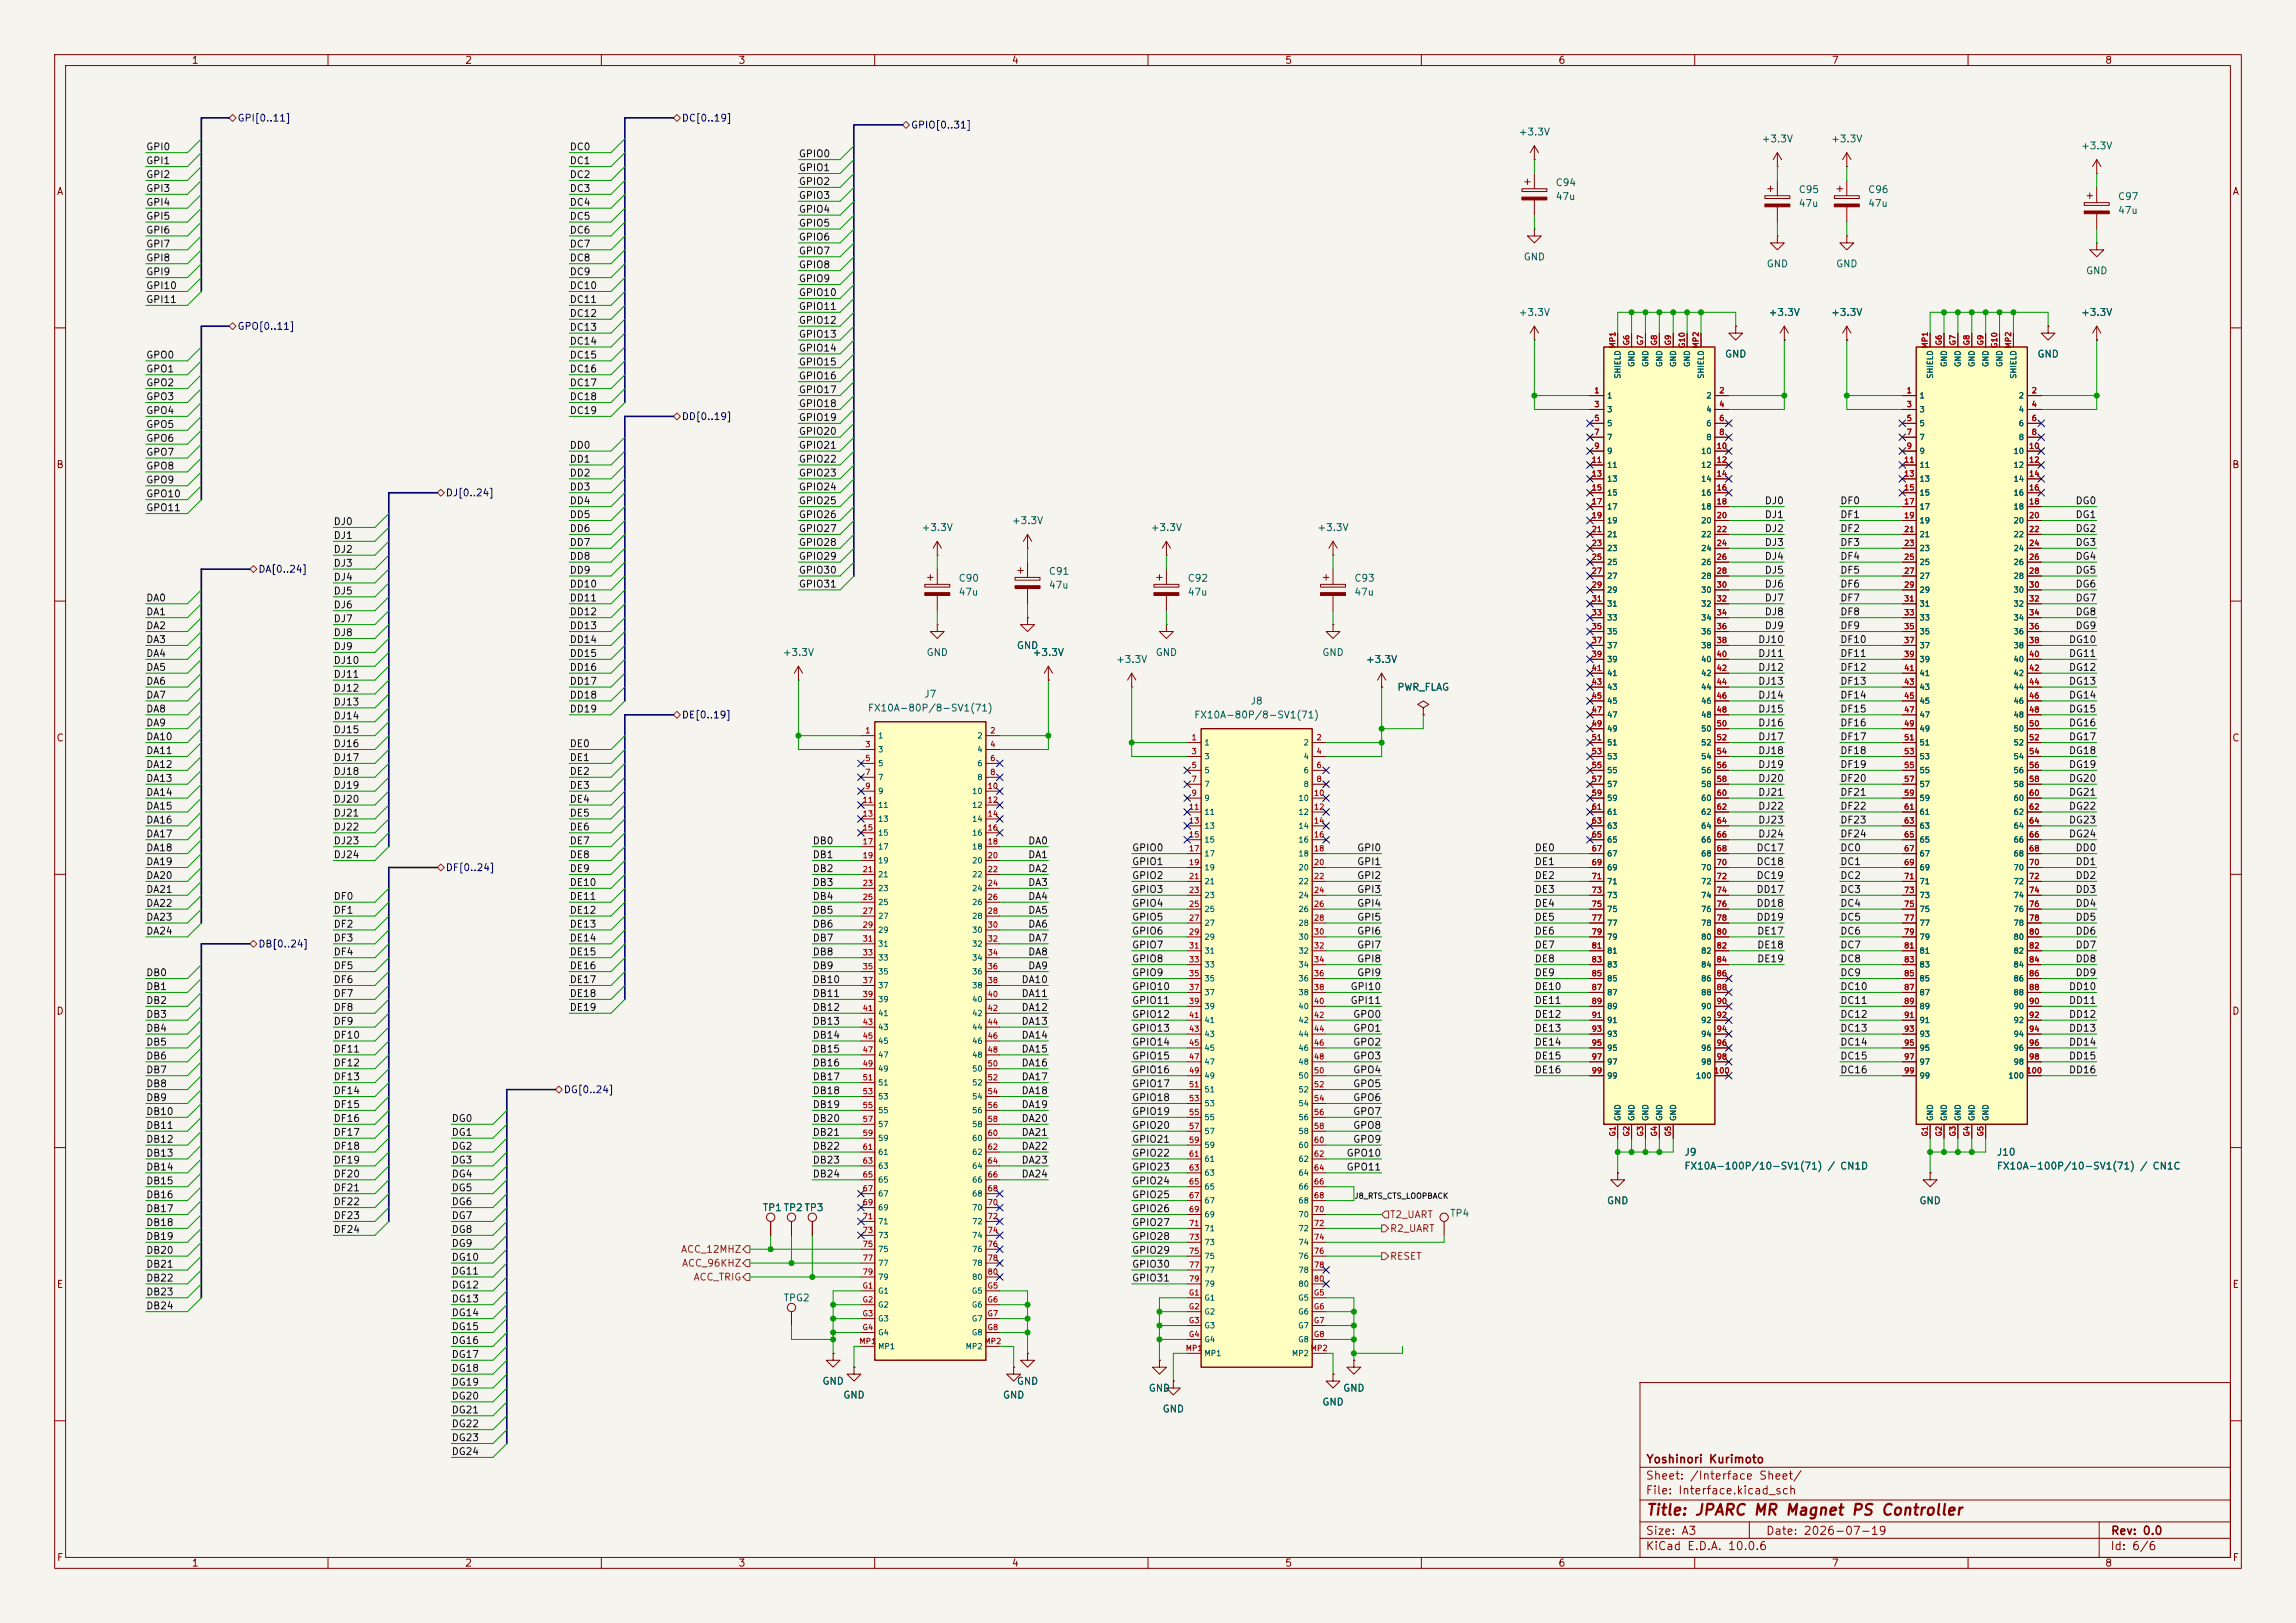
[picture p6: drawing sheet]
<svg xmlns="http://www.w3.org/2000/svg" width="420mm" height="297mm" viewBox="0 0 420 297" stroke-linecap="round" stroke-linejoin="round" font-family="sans-serif">
<defs><g id="words">
<text font-size="2" fill="#840000" x="301" y="277.8">Title: JPARC MR Magnet PS Controller</text>
<g font-size="1.5" fill="#840000">
<text x="301" y="268.1">Yoshinori Kurimoto</text>
<text x="300.9" y="273.8">File: Interface.kicad_sch</text>
<text x="300.9" y="271.1">Sheet: /Interface Sheet/</text>
<text x="300.9" y="281.2">Size: A3</text>
<text x="322.9" y="281.2">Date: 2026-07-19</text>
<text x="386" y="281.2">Rev: 0.0</text>
<text x="300.9" y="284">KiCad E.D.A. 10.0.6</text>
<text x="385.9" y="284">Id: 6/6</text>
</g>
<g font-size="1.3" fill="#840000">
<text x="35" y="12">1</text>
<text x="85" y="12">2</text>
<text x="135" y="12">3</text>
<text x="185" y="12">4</text>
<text x="235" y="12">5</text>
<text x="285" y="12">6</text>
<text x="335" y="12">7</text>
<text x="385" y="12">8</text>
<text x="10.3" y="36">A</text>
<text x="408.3" y="36">A</text>
<text x="10.2" y="86">B</text>
<text x="408.2" y="86">B</text>
<text x="10.2" y="136">C</text>
<text x="408.2" y="136">C</text>
<text x="10.2" y="186">D</text>
<text x="408.2" y="186">D</text>
<text x="10.3" y="236">E</text>
<text x="408.3" y="236">E</text>
<text x="10.3" y="286">F</text>
<text x="35" y="287">1</text>
<text x="85" y="287">2</text>
<text x="135" y="287">3</text>
<text x="185" y="287">4</text>
<text x="235" y="287">5</text>
<text x="285" y="287">6</text>
<text x="335" y="287">7</text>
<text x="385" y="287">8</text>
<text x="408.3" y="286">F</text>
</g>
<g font-size="1.3" fill="#000084">
<text x="43.3" y="22.6">GPI[0..11]</text>
<text x="124.6" y="22.6">DC[0..19]</text>
<text x="166.5" y="23.8">GPIO[0..31]</text>
<text x="43.3" y="60.7">GPO[0..11]</text>
<text x="124.6" y="77.2">DD[0..19]</text>
<text x="81.4" y="91.1">DJ[0..24]</text>
<text x="47.2" y="105.1">DA[0..24]</text>
<text x="124.6" y="131.8">DE[0..19]</text>
<text x="81.4" y="159.7">DF[0..24]</text>
<text x="47.2" y="173.7">DB[0..24]</text>
<text x="103" y="200.4">DG[0..24]</text>
</g>
<g font-size="1.3" fill="#0f0f0f">
<text x="26.6" y="27.8">GPI0</text>
<text x="104.1" y="27.8">DC0</text>
<text x="146" y="29.1">GPIO0</text>
<text x="26.6" y="30.4">GPI1</text>
<text x="26.6" y="32.9">GPI2</text>
<text x="26.6" y="35.4">GPI3</text>
<text x="104.1" y="35.4">DC3</text>
<text x="104.1" y="30.4">DC1</text>
<text x="104.1" y="32.9">DC2</text>
<text x="146" y="31.6">GPIO1</text>
<text x="146" y="34.2">GPIO2</text>
<text x="26.6" y="40.5">GPI5</text>
<text x="26.6" y="38">GPI4</text>
<text x="104.1" y="40.5">DC5</text>
<text x="104.1" y="38">DC4</text>
<text x="146" y="39.2">GPIO4</text>
<text x="146" y="41.8">GPIO5</text>
<text x="146" y="36.7">GPIO3</text>
<text x="26.6" y="45.6">GPI7</text>
<text x="26.6" y="43.1">GPI6</text>
<text x="104.1" y="45.6">DC7</text>
<text x="104.1" y="43.1">DC6</text>
<text x="146" y="44.3">GPIO6</text>
<text x="146" y="46.9">GPIO7</text>
<text x="26.6" y="53.2">GPI10</text>
<text x="26.6" y="48.1">GPI8</text>
<text x="26.6" y="50.7">GPI9</text>
<text x="104.1" y="50.7">DC9</text>
<text x="104.1" y="48.1">DC8</text>
<text x="104.1" y="53.2">DC10</text>
<text x="146" y="49.4">GPIO8</text>
<text x="146" y="51.9">GPIO9</text>
<text x="26.6" y="55.8">GPI11</text>
<text x="104.1" y="58.3">DC12</text>
<text x="104.1" y="55.8">DC11</text>
<text x="146" y="54.5">GPIO10</text>
<text x="146" y="57">GPIO11</text>
<text x="146" y="59.6">GPIO12</text>
<text x="26.6" y="65.9">GPO0</text>
<text x="104.1" y="65.9">DC15</text>
<text x="104.1" y="60.8">DC13</text>
<text x="104.1" y="63.4">DC14</text>
<text x="146" y="62.1">GPIO13</text>
<text x="146" y="64.6">GPIO14</text>
<text x="26.6" y="71">GPO2</text>
<text x="26.6" y="68.5">GPO1</text>
<text x="104.1" y="71">DC17</text>
<text x="104.1" y="68.5">DC16</text>
<text x="146" y="69.7">GPIO16</text>
<text x="146" y="67.2">GPIO15</text>
<text x="26.6" y="76.1">GPO4</text>
<text x="26.6" y="73.5">GPO3</text>
<text x="104.1" y="73.5">DC18</text>
<text x="104.1" y="76.1">DC19</text>
<text x="146" y="77.3">GPIO19</text>
<text x="146" y="72.3">GPIO17</text>
<text x="146" y="74.8">GPIO18</text>
<text x="26.6" y="81.2">GPO6</text>
<text x="26.6" y="83.7">GPO7</text>
<text x="26.6" y="78.6">GPO5</text>
<text x="104.1" y="82.4">DD0</text>
<text x="146" y="79.9">GPIO20</text>
<text x="146" y="82.4">GPIO21</text>
<text x="26.6" y="86.2">GPO8</text>
<text x="26.6" y="88.8">GPO9</text>
<text x="104.1" y="87.5">DD2</text>
<text x="104.1" y="85">DD1</text>
<text x="146" y="85">GPIO22</text>
<text x="146" y="87.5">GPIO23</text>
<text x="26.6" y="93.9">GPO11</text>
<text x="26.6" y="91.3">GPO10</text>
<text x="104.1" y="92.6">DD4</text>
<text x="104.1" y="95.1">DD5</text>
<text x="104.1" y="90">DD3</text>
<text x="146" y="95.1">GPIO26</text>
<text x="146" y="90">GPIO24</text>
<text x="146" y="92.6">GPIO25</text>
<text x="322.7" y="95.1">DJ1</text>
<text x="322.7" y="92.6">DJ0</text>
<text x="336.5" y="95.1">DF1</text>
<text x="336.5" y="92.6">DF0</text>
<text x="379.6" y="92.6">DG0</text>
<text x="379.6" y="95.1">DG1</text>
<text x="60.9" y="101.5">DJ2</text>
<text x="60.9" y="96.4">DJ0</text>
<text x="60.9" y="98.9">DJ1</text>
<text x="104.1" y="97.7">DD6</text>
<text x="104.1" y="100.2">DD7</text>
<text x="146" y="97.7">GPIO27</text>
<text x="146" y="100.2">GPIO28</text>
<text x="322.7" y="97.7">DJ2</text>
<text x="322.7" y="100.2">DJ3</text>
<text x="336.5" y="100.2">DF3</text>
<text x="336.5" y="97.7">DF2</text>
<text x="379.6" y="97.7">DG2</text>
<text x="379.6" y="100.2">DG3</text>
<text x="60.9" y="106.6">DJ4</text>
<text x="60.9" y="104">DJ3</text>
<text x="104.1" y="107.8">DD10</text>
<text x="104.1" y="102.7">DD8</text>
<text x="104.1" y="105.3">DD9</text>
<text x="146" y="102.7">GPIO29</text>
<text x="146" y="107.8">GPIO31</text>
<text x="146" y="105.3">GPIO30</text>
<text x="322.7" y="102.7">DJ4</text>
<text x="322.7" y="107.8">DJ6</text>
<text x="322.7" y="105.3">DJ5</text>
<text x="336.5" y="102.7">DF4</text>
<text x="336.5" y="105.3">DF5</text>
<text x="336.5" y="107.8">DF6</text>
<text x="379.6" y="102.7">DG4</text>
<text x="379.6" y="105.3">DG5</text>
<text x="379.6" y="107.8">DG6</text>
<text x="26.6" y="110.4">DA0</text>
<text x="26.6" y="112.9">DA1</text>
<text x="60.9" y="109.1">DJ5</text>
<text x="60.9" y="111.6">DJ6</text>
<text x="104.1" y="112.9">DD12</text>
<text x="104.1" y="110.4">DD11</text>
<text x="322.7" y="110.4">DJ7</text>
<text x="322.7" y="112.9">DJ8</text>
<text x="336.5" y="110.4">DF7</text>
<text x="336.5" y="112.9">DF8</text>
<text x="379.6" y="110.4">DG7</text>
<text x="379.6" y="112.9">DG8</text>
<text x="26.6" y="118">DA3</text>
<text x="26.6" y="115.4">DA2</text>
<text x="60.9" y="114.2">DJ7</text>
<text x="60.9" y="119.3">DJ9</text>
<text x="60.9" y="116.7">DJ8</text>
<text x="104.1" y="115.4">DD13</text>
<text x="104.1" y="118">DD14</text>
<text x="321.5" y="118">DJ10</text>
<text x="322.7" y="115.4">DJ9</text>
<text x="336.5" y="118">DF10</text>
<text x="336.5" y="115.4">DF9</text>
<text x="378.4" y="118">DG10</text>
<text x="379.6" y="115.4">DG9</text>
<text x="26.6" y="120.5">DA4</text>
<text x="26.6" y="123.1">DA5</text>
<text x="26.6" y="125.6">DA6</text>
<text x="60.9" y="121.8">DJ10</text>
<text x="60.9" y="124.3">DJ11</text>
<text x="104.1" y="125.6">DD17</text>
<text x="104.1" y="123.1">DD16</text>
<text x="104.1" y="120.5">DD15</text>
<text x="321.5" y="125.6">DJ13</text>
<text x="321.5" y="123.1">DJ12</text>
<text x="321.5" y="120.5">DJ11</text>
<text x="336.5" y="120.5">DF11</text>
<text x="336.5" y="123.1">DF12</text>
<text x="336.5" y="125.6">DF13</text>
<text x="378.4" y="123.1">DG12</text>
<text x="378.4" y="120.5">DG11</text>
<text x="378.4" y="125.6">DG13</text>
<text x="26.6" y="130.7">DA8</text>
<text x="26.6" y="128.1">DA7</text>
<text x="60.9" y="126.9">DJ12</text>
<text x="60.9" y="129.4">DJ13</text>
<text x="60.9" y="132">DJ14</text>
<text x="104.1" y="128.1">DD18</text>
<text x="104.1" y="130.7">DD19</text>
<text x="321.5" y="130.7">DJ15</text>
<text x="321.5" y="128.1">DJ14</text>
<text x="336.5" y="130.7">DF15</text>
<text x="336.5" y="128.1">DF14</text>
<text x="378.4" y="128.1">DG14</text>
<text x="378.4" y="130.7">DG15</text>
<text x="26.6" y="135.8">DA10</text>
<text x="26.6" y="133.2">DA9</text>
<text x="60.9" y="137">DJ16</text>
<text x="60.9" y="134.5">DJ15</text>
<text x="104.1" y="137">DE0</text>
<text x="321.5" y="135.8">DJ17</text>
<text x="321.5" y="133.2">DJ16</text>
<text x="336.5" y="133.2">DF16</text>
<text x="336.5" y="135.8">DF17</text>
<text x="378.4" y="133.2">DG16</text>
<text x="378.4" y="135.8">DG17</text>
<text x="26.6" y="143.4">DA13</text>
<text x="26.6" y="138.3">DA11</text>
<text x="26.6" y="140.8">DA12</text>
<text x="60.9" y="139.6">DJ17</text>
<text x="60.9" y="142.1">DJ18</text>
<text x="104.1" y="142.1">DE2</text>
<text x="104.1" y="139.6">DE1</text>
<text x="321.5" y="138.3">DJ18</text>
<text x="321.5" y="143.4">DJ20</text>
<text x="321.5" y="140.8">DJ19</text>
<text x="336.5" y="143.4">DF20</text>
<text x="336.5" y="140.8">DF19</text>
<text x="336.5" y="138.3">DF18</text>
<text x="378.4" y="143.4">DG20</text>
<text x="378.4" y="140.8">DG19</text>
<text x="378.4" y="138.3">DG18</text>
<text x="26.6" y="145.9">DA14</text>
<text x="26.6" y="148.5">DA15</text>
<text x="60.9" y="149.7">DJ21</text>
<text x="60.9" y="144.7">DJ19</text>
<text x="60.9" y="147.2">DJ20</text>
<text x="104.1" y="147.2">DE4</text>
<text x="104.1" y="144.7">DE3</text>
<text x="104.1" y="149.7">DE5</text>
<text x="321.5" y="145.9">DJ21</text>
<text x="321.5" y="148.5">DJ22</text>
<text x="336.5" y="148.5">DF22</text>
<text x="336.5" y="145.9">DF21</text>
<text x="378.4" y="148.5">DG22</text>
<text x="378.4" y="145.9">DG21</text>
<text x="26.6" y="153.5">DA17</text>
<text x="26.6" y="151">DA16</text>
<text x="60.9" y="152.3">DJ22</text>
<text x="60.9" y="154.8">DJ23</text>
<text x="104.1" y="152.3">DE6</text>
<text x="104.1" y="154.8">DE7</text>
<text x="148.6" y="154.8">DB0</text>
<text x="188" y="154.8">DA0</text>
<text x="321.5" y="153.5">DJ24</text>
<text x="321.5" y="151">DJ23</text>
<text x="336.5" y="151">DF23</text>
<text x="336.5" y="153.5">DF24</text>
<text x="378.4" y="151">DG23</text>
<text x="378.4" y="153.5">DG24</text>
<text x="26.6" y="161.2">DA20</text>
<text x="26.6" y="158.6">DA19</text>
<text x="26.6" y="156.1">DA18</text>
<text x="60.9" y="157.4">DJ24</text>
<text x="104.1" y="159.9">DE9</text>
<text x="104.1" y="157.4">DE8</text>
<text x="148.6" y="159.9">DB2</text>
<text x="148.6" y="157.4">DB1</text>
<text x="188" y="159.9">DA2</text>
<text x="188" y="157.4">DA1</text>
<text x="207" y="158.6">GPIO1</text>
<text x="207" y="156.1">GPIO0</text>
<text x="207" y="161.2">GPIO2</text>
<text x="248.1" y="156.1">GPI0</text>
<text x="248.1" y="161.2">GPI2</text>
<text x="248.1" y="158.6">GPI1</text>
<text x="280.6" y="161.2">DE2</text>
<text x="280.6" y="158.6">DE1</text>
<text x="280.6" y="156.1">DE0</text>
<text x="321.2" y="158.6">DC18</text>
<text x="321.2" y="161.2">DC19</text>
<text x="321.2" y="156.1">DC17</text>
<text x="336.5" y="158.6">DC1</text>
<text x="336.5" y="161.2">DC2</text>
<text x="336.5" y="156.1">DC0</text>
<text x="379.6" y="156.1">DD0</text>
<text x="379.6" y="158.6">DD1</text>
<text x="379.6" y="161.2">DD2</text>
<text x="26.6" y="163.7">DA21</text>
<text x="26.6" y="166.2">DA22</text>
<text x="60.9" y="167.5">DF1</text>
<text x="60.9" y="165">DF0</text>
<text x="104.1" y="165">DE11</text>
<text x="104.1" y="162.4">DE10</text>
<text x="104.1" y="167.5">DE12</text>
<text x="148.6" y="165">DB4</text>
<text x="148.6" y="167.5">DB5</text>
<text x="148.6" y="162.4">DB3</text>
<text x="188" y="162.4">DA3</text>
<text x="188" y="165">DA4</text>
<text x="188" y="167.5">DA5</text>
<text x="207" y="163.7">GPIO3</text>
<text x="207" y="166.2">GPIO4</text>
<text x="248.1" y="163.7">GPI3</text>
<text x="248.1" y="166.2">GPI4</text>
<text x="280.6" y="166.2">DE4</text>
<text x="280.6" y="163.7">DE3</text>
<text x="321.2" y="166.2">DD18</text>
<text x="321.2" y="163.7">DD17</text>
<text x="336.5" y="163.7">DC3</text>
<text x="336.5" y="166.2">DC4</text>
<text x="379.6" y="166.2">DD4</text>
<text x="379.6" y="163.7">DD3</text>
<text x="26.6" y="168.8">DA23</text>
<text x="26.6" y="171.3">DA24</text>
<text x="60.9" y="170.1">DF2</text>
<text x="60.9" y="172.6">DF3</text>
<text x="104.1" y="172.6">DE14</text>
<text x="104.1" y="170.1">DE13</text>
<text x="148.6" y="172.6">DB7</text>
<text x="148.6" y="170.1">DB6</text>
<text x="188" y="170.1">DA6</text>
<text x="188" y="172.6">DA7</text>
<text x="207" y="171.3">GPIO6</text>
<text x="207" y="173.9">GPIO7</text>
<text x="207" y="168.8">GPIO5</text>
<text x="248.1" y="171.3">GPI6</text>
<text x="248.1" y="168.8">GPI5</text>
<text x="248.1" y="173.9">GPI7</text>
<text x="280.6" y="168.8">DE5</text>
<text x="280.6" y="171.3">DE6</text>
<text x="280.6" y="173.9">DE7</text>
<text x="321.2" y="168.8">DD19</text>
<text x="321.3" y="171.3">DE17</text>
<text x="321.3" y="173.9">DE18</text>
<text x="336.5" y="173.9">DC7</text>
<text x="336.5" y="168.8">DC5</text>
<text x="336.5" y="171.3">DC6</text>
<text x="379.6" y="173.9">DD7</text>
<text x="379.6" y="168.8">DD5</text>
<text x="379.6" y="171.3">DD6</text>
<text x="26.6" y="178.9">DB0</text>
<text x="60.9" y="177.7">DF5</text>
<text x="60.9" y="175.1">DF4</text>
<text x="104.1" y="175.1">DE15</text>
<text x="104.1" y="177.7">DE16</text>
<text x="148.6" y="175.1">DB8</text>
<text x="148.6" y="177.7">DB9</text>
<text x="188" y="175.1">DA8</text>
<text x="188" y="177.7">DA9</text>
<text x="207" y="176.4">GPIO8</text>
<text x="207" y="178.9">GPIO9</text>
<text x="248.1" y="176.4">GPI8</text>
<text x="248.1" y="178.9">GPI9</text>
<text x="280.6" y="178.9">DE9</text>
<text x="280.6" y="176.4">DE8</text>
<text x="321.3" y="176.4">DE19</text>
<text x="336.5" y="178.9">DC9</text>
<text x="336.5" y="176.4">DC8</text>
<text x="379.6" y="178.9">DD9</text>
<text x="379.6" y="176.4">DD8</text>
<text x="26.6" y="181.5">DB1</text>
<text x="26.6" y="184">DB2</text>
<text x="60.9" y="180.2">DF6</text>
<text x="60.9" y="185.3">DF8</text>
<text x="60.9" y="182.8">DF7</text>
<text x="104.1" y="182.8">DE18</text>
<text x="104.1" y="180.2">DE17</text>
<text x="104.1" y="185.3">DE19</text>
<text x="148.6" y="185.3">DB12</text>
<text x="148.6" y="182.8">DB11</text>
<text x="148.6" y="180.2">DB10</text>
<text x="186.8" y="182.8">DA11</text>
<text x="186.8" y="180.2">DA10</text>
<text x="186.8" y="185.3">DA12</text>
<text x="207" y="184">GPIO11</text>
<text x="207" y="181.5">GPIO10</text>
<text x="246.9" y="184">GPI11</text>
<text x="246.9" y="181.5">GPI10</text>
<text x="280.6" y="184">DE11</text>
<text x="280.6" y="181.5">DE10</text>
<text x="336.5" y="181.5">DC10</text>
<text x="336.5" y="184">DC11</text>
<text x="378.4" y="184">DD11</text>
<text x="378.4" y="181.5">DD10</text>
<text x="26.6" y="191.6">DB5</text>
<text x="26.6" y="186.6">DB3</text>
<text x="26.6" y="189.1">DB4</text>
<text x="60.9" y="190.4">DF10</text>
<text x="60.9" y="187.8">DF9</text>
<text x="148.6" y="190.4">DB14</text>
<text x="148.6" y="187.8">DB13</text>
<text x="186.8" y="190.4">DA14</text>
<text x="186.8" y="187.8">DA13</text>
<text x="207" y="191.6">GPIO14</text>
<text x="207" y="186.6">GPIO12</text>
<text x="207" y="189.1">GPIO13</text>
<text x="247.4" y="186.6">GPO0</text>
<text x="247.4" y="189.1">GPO1</text>
<text x="247.4" y="191.6">GPO2</text>
<text x="280.6" y="189.1">DE13</text>
<text x="280.6" y="186.6">DE12</text>
<text x="280.6" y="191.6">DE14</text>
<text x="336.5" y="186.6">DC12</text>
<text x="336.5" y="191.6">DC14</text>
<text x="336.5" y="189.1">DC13</text>
<text x="378.4" y="191.6">DD14</text>
<text x="378.4" y="189.1">DD13</text>
<text x="378.4" y="186.6">DD12</text>
<text x="26.6" y="194.2">DB6</text>
<text x="26.6" y="196.7">DB7</text>
<text x="60.9" y="198">DF13</text>
<text x="60.9" y="192.9">DF11</text>
<text x="60.9" y="195.5">DF12</text>
<text x="148.6" y="198">DB17</text>
<text x="148.6" y="192.9">DB15</text>
<text x="148.6" y="195.5">DB16</text>
<text x="186.8" y="192.9">DA15</text>
<text x="186.8" y="198">DA17</text>
<text x="186.8" y="195.5">DA16</text>
<text x="207" y="196.7">GPIO16</text>
<text x="207" y="194.2">GPIO15</text>
<text x="247.4" y="196.7">GPO4</text>
<text x="247.4" y="194.2">GPO3</text>
<text x="280.6" y="196.7">DE16</text>
<text x="280.6" y="194.2">DE15</text>
<text x="336.5" y="196.7">DC16</text>
<text x="336.5" y="194.2">DC15</text>
<text x="378.4" y="194.2">DD15</text>
<text x="378.4" y="196.7">DD16</text>
<text x="26.6" y="199.3">DB8</text>
<text x="26.6" y="201.8">DB9</text>
<text x="60.9" y="203.1">DF15</text>
<text x="60.9" y="200.5">DF14</text>
<text x="148.6" y="203.1">DB19</text>
<text x="148.6" y="200.5">DB18</text>
<text x="186.8" y="200.5">DA18</text>
<text x="186.8" y="203.1">DA19</text>
<text x="207" y="199.3">GPIO17</text>
<text x="207" y="201.8">GPIO18</text>
<text x="247.4" y="201.8">GPO6</text>
<text x="247.4" y="199.3">GPO5</text>
<text x="26.6" y="209.4">DB12</text>
<text x="26.6" y="204.3">DB10</text>
<text x="26.6" y="206.9">DB11</text>
<text x="60.9" y="205.6">DF16</text>
<text x="60.9" y="208.2">DF17</text>
<text x="82.5" y="208.2">DG1</text>
<text x="82.5" y="205.6">DG0</text>
<text x="148.6" y="205.6">DB20</text>
<text x="148.6" y="208.2">DB21</text>
<text x="186.8" y="205.6">DA20</text>
<text x="186.8" y="208.2">DA21</text>
<text x="207" y="204.3">GPIO19</text>
<text x="207" y="209.4">GPIO21</text>
<text x="207" y="206.9">GPIO20</text>
<text x="247.4" y="209.4">GPO9</text>
<text x="247.4" y="206.9">GPO8</text>
<text x="247.4" y="204.3">GPO7</text>
<text x="26.6" y="212">DB13</text>
<text x="26.6" y="214.5">DB14</text>
<text x="60.9" y="213.2">DF19</text>
<text x="60.9" y="215.8">DF20</text>
<text x="60.9" y="210.7">DF18</text>
<text x="82.5" y="210.7">DG2</text>
<text x="82.5" y="215.8">DG4</text>
<text x="82.5" y="213.2">DG3</text>
<text x="148.6" y="215.8">DB24</text>
<text x="148.6" y="213.2">DB23</text>
<text x="148.6" y="210.7">DB22</text>
<text x="186.8" y="215.8">DA24</text>
<text x="186.8" y="210.7">DA22</text>
<text x="186.8" y="213.2">DA23</text>
<text x="207" y="214.5">GPIO23</text>
<text x="207" y="212">GPIO22</text>
<text x="246.2" y="212">GPO10</text>
<text x="246.2" y="214.5">GPO11</text>
<text x="26.6" y="217">DB15</text>
<text x="26.6" y="219.6">DB16</text>
<text x="60.9" y="220.9">DF22</text>
<text x="60.9" y="218.3">DF21</text>
<text x="82.5" y="220.9">DG6</text>
<text x="82.5" y="218.3">DG5</text>
<text x="207" y="219.6">GPIO25</text>
<text x="207" y="217">GPIO24</text>
<text x="26.6" y="224.7">DB18</text>
<text x="26.6" y="222.1">DB17</text>
<text x="26.6" y="227.2">DB19</text>
<text x="60.9" y="223.4">DF23</text>
<text x="60.9" y="225.9">DF24</text>
<text x="82.5" y="225.9">DG8</text>
<text x="82.5" y="223.4">DG7</text>
<text x="207" y="224.7">GPIO27</text>
<text x="207" y="222.1">GPIO26</text>
<text x="207" y="227.2">GPIO28</text>
<text x="26.6" y="229.7">DB20</text>
<text x="26.6" y="232.3">DB21</text>
<text x="82.5" y="233.6">DG11</text>
<text x="82.5" y="231">DG10</text>
<text x="82.5" y="228.5">DG9</text>
<text x="207" y="232.3">GPIO30</text>
<text x="207" y="229.7">GPIO29</text>
<text x="26.6" y="239.9">DB24</text>
<text x="26.6" y="234.8">DB22</text>
<text x="26.6" y="237.4">DB23</text>
<text x="82.5" y="236.1">DG12</text>
<text x="82.5" y="238.6">DG13</text>
<text x="207" y="234.8">GPIO31</text>
<text x="82.5" y="241.2">DG14</text>
<text x="82.5" y="243.7">DG15</text>
<text x="82.5" y="246.3">DG16</text>
<text x="82.5" y="248.8">DG17</text>
<text x="82.5" y="251.3">DG18</text>
<text x="82.5" y="256.4">DG20</text>
<text x="82.5" y="253.9">DG19</text>
<text x="82.5" y="259">DG21</text>
<text x="82.5" y="261.5">DG22</text>
<text x="82.5" y="266.6">DG24</text>
<text x="82.5" y="264">DG23</text>
</g>
<g font-size="1.3" fill="#006464">
<text x="277.7" y="25.1">+3.3V</text>
<text x="322.2" y="26.4">+3.3V</text>
<text x="334.9" y="26.4">+3.3V</text>
<text x="380.6" y="27.6">+3.3V</text>
<text x="284.5" y="34.4">C94</text>
<text x="328.9" y="35.6">C95</text>
<text x="341.6" y="35.6">C96</text>
<text x="284.5" y="36.9">47u</text>
<text x="328.9" y="38.2">47u</text>
<text x="341.6" y="38.2">47u</text>
<text x="387.3" y="36.9">C97</text>
<text x="387.3" y="39.4">47u</text>
<text x="278.6" y="48">GND</text>
<text x="323.1" y="49.2">GND</text>
<text x="335.8" y="49.2">GND</text>
<text x="381.5" y="50.5">GND</text>
<text x="277.7" y="58.1">+3.3V</text>
<text x="323.4" y="58.1">+3.3V</text>
<text x="334.9" y="58.1">+3.3V</text>
<text x="380.6" y="58.1">+3.3V</text>
<text x="315.4" y="65.7">GND</text>
<text x="372.6" y="65.7">GND</text>
<text x="168.5" y="97.5">+3.3V</text>
<text x="185" y="96.2">+3.3V</text>
<text x="210.4" y="97.5">+3.3V</text>
<text x="240.9" y="97.5">+3.3V</text>
<text x="175.2" y="106.8">C90</text>
<text x="191.8" y="105.5">C91</text>
<text x="217.2" y="106.8">C92</text>
<text x="247.6" y="106.8">C93</text>
<text x="175.2" y="109.3">47u</text>
<text x="191.8" y="108">47u</text>
<text x="217.2" y="109.3">47u</text>
<text x="247.6" y="109.3">47u</text>
<text x="185.9" y="119.1">GND</text>
<text x="143.1" y="120.3">+3.3V</text>
<text x="169.4" y="120.3">GND</text>
<text x="188.8" y="120.3">+3.3V</text>
<text x="204" y="121.6">+3.3V</text>
<text x="211.3" y="120.3">GND</text>
<text x="241.8" y="120.3">GND</text>
<text x="249.8" y="121.6">+3.3V</text>
<text x="158.7" y="130.5">FX10A-80P/8-SV1(71)</text>
<text x="169" y="128">J7</text>
<text x="218.3" y="131.8">FX10A-80P/8-SV1(71)</text>
<text x="228.7" y="129.2">J8</text>
<text x="255.5" y="126.7">PWR_FLAG</text>
<text x="308" y="211.8">J9</text>
<text x="308" y="214.3">FX10A-100P/10-SV1(71) / CN1D</text>
<text x="365.2" y="211.8">J10</text>
<text x="365.2" y="214.3">FX10A-100P/10-SV1(71) / CN1C</text>
<text x="139.4" y="221.9">TP1TP2TP3</text>
<text x="293.8" y="220.7">GND</text>
<text x="351" y="220.7">GND</text>
<text x="265.2" y="223">TP4</text>
<text x="143.2" y="238.5">TPG2</text>
<text x="150.3" y="253.7">GND</text>
<text x="154.1" y="256.2">GND</text>
<text x="183.4" y="256.2">GND</text>
<text x="185.9" y="253.7">GND</text>
<text x="210" y="255">GND</text>
<text x="241.8" y="257.5">GND</text>
<text x="245.6" y="255">GND</text>
<text x="212.6" y="258.8">GND</text>
</g>
<g font-size="1.3" fill="#725600">
<text x="254.2" y="223.2">T2_UART</text>
<text x="254.2" y="225.8">R2_UART</text>
<text x="124.5" y="229.6">ACC_12MHZ</text>
<text x="124.6" y="232.1">ACC_96KHZ</text>
<text x="254.2" y="230.8">RESET</text>
<text x="126.8" y="234.6">ACC_TRIG</text>
</g>
<g font-size="1" fill="#a90000">
<text x="295.7" y="63.9" transform="rotate(-90 295.7 63.9)">MP1</text>
<text x="298.3" y="63.3" transform="rotate(-90 298.3 63.3)">G6</text>
<text x="300.8" y="63.3" transform="rotate(-90 300.8 63.3)">G7</text>
<text x="303.3" y="63.3" transform="rotate(-90 303.3 63.3)">G8</text>
<text x="305.9" y="63.3" transform="rotate(-90 305.9 63.3)">G9</text>
<text x="308.4" y="63.8" transform="rotate(-90 308.4 63.8)">G10</text>
<text x="311" y="63.9" transform="rotate(-90 311 63.9)">MP2</text>
<text x="352.9" y="63.9" transform="rotate(-90 352.9 63.9)">MP1</text>
<text x="355.4" y="63.3" transform="rotate(-90 355.4 63.3)">G6</text>
<text x="358" y="63.3" transform="rotate(-90 358 63.3)">G7</text>
<text x="360.5" y="63.3" transform="rotate(-90 360.5 63.3)">G8</text>
<text x="363" y="63.3" transform="rotate(-90 363 63.3)">G9</text>
<text x="365.6" y="63.8" transform="rotate(-90 365.6 63.8)">G10</text>
<text x="368.1" y="63.9" transform="rotate(-90 368.1 63.9)">MP2</text>
<text x="291.5" y="72.2">1</text>
<text x="291.5" y="74.7">3</text>
<text x="291.5" y="77.3">5</text>
<text x="314.4" y="72.2">2</text>
<text x="314.4" y="74.7">4</text>
<text x="314.4" y="77.3">6</text>
<text x="348.7" y="72.2">1</text>
<text x="348.7" y="74.7">3</text>
<text x="348.7" y="77.3">5</text>
<text x="371.5" y="72.2">2</text>
<text x="371.5" y="74.7">4</text>
<text x="371.5" y="77.3">6</text>
<text x="291.5" y="79.8">7</text>
<text x="291.5" y="82.4">9</text>
<text x="313.9" y="82.4">10</text>
<text x="314.4" y="79.8">8</text>
<text x="348.7" y="79.8">7</text>
<text x="348.7" y="82.4">9</text>
<text x="371.1" y="82.4">10</text>
<text x="371.5" y="79.8">8</text>
<text x="291" y="84.9">11</text>
<text x="291" y="87.4">13</text>
<text x="291" y="90">15</text>
<text x="313.9" y="84.9">12</text>
<text x="313.9" y="87.4">14</text>
<text x="313.9" y="90">16</text>
<text x="348.2" y="84.9">11</text>
<text x="348.2" y="87.4">13</text>
<text x="348.2" y="90">15</text>
<text x="371.1" y="84.9">12</text>
<text x="371.1" y="87.4">14</text>
<text x="371.1" y="90">16</text>
<text x="291" y="92.5">17</text>
<text x="291" y="95.1">19</text>
<text x="313.9" y="92.5">18</text>
<text x="313.9" y="95.1">20</text>
<text x="348.2" y="92.5">17</text>
<text x="348.2" y="95.1">19</text>
<text x="371.1" y="92.5">18</text>
<text x="371.1" y="95.1">20</text>
<text x="291" y="97.6">21</text>
<text x="291" y="100.1">23</text>
<text x="313.9" y="97.6">22</text>
<text x="313.9" y="100.1">24</text>
<text x="348.2" y="97.6">21</text>
<text x="348.2" y="100.1">23</text>
<text x="371.1" y="97.6">22</text>
<text x="371.1" y="100.1">24</text>
<text x="291" y="102.7">25</text>
<text x="291" y="105.2">27</text>
<text x="291" y="107.8">29</text>
<text x="313.9" y="102.7">26</text>
<text x="313.9" y="105.2">28</text>
<text x="313.9" y="107.8">30</text>
<text x="348.2" y="102.7">25</text>
<text x="348.2" y="105.2">27</text>
<text x="348.2" y="107.8">29</text>
<text x="371.1" y="102.7">26</text>
<text x="371.1" y="105.2">28</text>
<text x="371.1" y="107.8">30</text>
<text x="291" y="110.3">31</text>
<text x="291" y="112.8">33</text>
<text x="313.9" y="110.3">32</text>
<text x="313.9" y="112.8">34</text>
<text x="348.2" y="110.3">31</text>
<text x="348.2" y="112.8">33</text>
<text x="371.1" y="110.3">32</text>
<text x="371.1" y="112.8">34</text>
<text x="291" y="115.4">35</text>
<text x="291" y="117.9">37</text>
<text x="313.9" y="115.4">36</text>
<text x="313.9" y="117.9">38</text>
<text x="348.2" y="115.4">35</text>
<text x="348.2" y="117.9">37</text>
<text x="371.1" y="115.4">36</text>
<text x="371.1" y="117.9">38</text>
<text x="291" y="120.5">39</text>
<text x="291" y="123">41</text>
<text x="291" y="125.5">43</text>
<text x="313.9" y="120.5">40</text>
<text x="313.9" y="123">42</text>
<text x="313.9" y="125.5">44</text>
<text x="348.2" y="120.5">39</text>
<text x="348.2" y="123">41</text>
<text x="348.2" y="125.5">43</text>
<text x="371.1" y="120.5">40</text>
<text x="371.1" y="123">42</text>
<text x="371.1" y="125.5">44</text>
<text x="291" y="128.1">45</text>
<text x="291" y="130.6">47</text>
<text x="313.9" y="128.1">46</text>
<text x="313.9" y="130.6">48</text>
<text x="348.2" y="128.1">45</text>
<text x="348.2" y="130.6">47</text>
<text x="371.1" y="128.1">46</text>
<text x="371.1" y="130.6">48</text>
<text x="158.2" y="134.4">1</text>
<text x="158.2" y="137">3</text>
<text x="181" y="134.4">2</text>
<text x="181" y="137">4</text>
<text x="217.9" y="135.7">1</text>
<text x="240.7" y="135.7">2</text>
<text x="291" y="133.2">49</text>
<text x="291" y="135.7">51</text>
<text x="313.9" y="133.2">50</text>
<text x="313.9" y="135.7">52</text>
<text x="348.2" y="133.2">49</text>
<text x="348.2" y="135.7">51</text>
<text x="371.1" y="133.2">50</text>
<text x="371.1" y="135.7">52</text>
<text x="158.2" y="139.5">5</text>
<text x="158.2" y="142.1">7</text>
<text x="181" y="139.5">6</text>
<text x="181" y="142.1">8</text>
<text x="217.9" y="138.2">3</text>
<text x="217.9" y="140.8">5</text>
<text x="217.9" y="143.3">7</text>
<text x="240.7" y="138.2">4</text>
<text x="240.7" y="140.8">6</text>
<text x="240.7" y="143.3">8</text>
<text x="291" y="138.2">53</text>
<text x="291" y="140.8">55</text>
<text x="291" y="143.3">57</text>
<text x="313.9" y="138.2">54</text>
<text x="313.9" y="140.8">56</text>
<text x="313.9" y="143.3">58</text>
<text x="348.2" y="138.2">53</text>
<text x="348.2" y="140.8">55</text>
<text x="348.2" y="143.3">57</text>
<text x="371.1" y="138.2">54</text>
<text x="371.1" y="140.8">56</text>
<text x="371.1" y="143.3">58</text>
<text x="157.7" y="147.1">11</text>
<text x="157.7" y="149.7">13</text>
<text x="158.2" y="144.6">9</text>
<text x="180.6" y="144.6">10</text>
<text x="180.6" y="147.1">12</text>
<text x="180.6" y="149.7">14</text>
<text x="217.4" y="148.4">11</text>
<text x="217.9" y="145.9">9</text>
<text x="240.2" y="145.9">10</text>
<text x="240.2" y="148.4">12</text>
<text x="291" y="145.9">59</text>
<text x="291" y="148.4">61</text>
<text x="313.9" y="145.9">60</text>
<text x="313.9" y="148.4">62</text>
<text x="348.2" y="145.9">59</text>
<text x="348.2" y="148.4">61</text>
<text x="371.1" y="145.9">60</text>
<text x="371.1" y="148.4">62</text>
<text x="157.7" y="152.2">15</text>
<text x="157.7" y="154.8">17</text>
<text x="180.6" y="152.2">16</text>
<text x="180.6" y="154.8">18</text>
<text x="217.4" y="150.9">13</text>
<text x="217.4" y="153.5">15</text>
<text x="240.2" y="150.9">14</text>
<text x="240.2" y="153.5">16</text>
<text x="291" y="150.9">63</text>
<text x="291" y="153.5">65</text>
<text x="313.9" y="150.9">64</text>
<text x="313.9" y="153.5">66</text>
<text x="348.2" y="150.9">63</text>
<text x="348.2" y="153.5">65</text>
<text x="371.1" y="150.9">64</text>
<text x="371.1" y="153.5">66</text>
<text x="157.7" y="157.3">19</text>
<text x="157.7" y="159.8">21</text>
<text x="180.6" y="157.3">20</text>
<text x="180.6" y="159.8">22</text>
<text x="217.4" y="156">17</text>
<text x="217.4" y="158.6">19</text>
<text x="217.4" y="161.1">21</text>
<text x="240.2" y="156">18</text>
<text x="240.2" y="158.6">20</text>
<text x="240.2" y="161.1">22</text>
<text x="291" y="156">67</text>
<text x="291" y="158.6">69</text>
<text x="291" y="161.1">71</text>
<text x="313.9" y="156">68</text>
<text x="313.9" y="158.6">70</text>
<text x="313.9" y="161.1">72</text>
<text x="348.2" y="156">67</text>
<text x="348.2" y="158.6">69</text>
<text x="348.2" y="161.1">71</text>
<text x="371.1" y="156">68</text>
<text x="371.1" y="158.6">70</text>
<text x="371.1" y="161.1">72</text>
<text x="157.7" y="162.4">23</text>
<text x="157.7" y="164.9">25</text>
<text x="157.7" y="167.5">27</text>
<text x="180.6" y="162.4">24</text>
<text x="180.6" y="164.9">26</text>
<text x="180.6" y="167.5">28</text>
<text x="217.4" y="163.6">23</text>
<text x="217.4" y="166.2">25</text>
<text x="240.2" y="163.6">24</text>
<text x="240.2" y="166.2">26</text>
<text x="291" y="163.6">73</text>
<text x="291" y="166.2">75</text>
<text x="313.9" y="163.6">74</text>
<text x="313.9" y="166.2">76</text>
<text x="348.2" y="163.6">73</text>
<text x="348.2" y="166.2">75</text>
<text x="371.1" y="163.6">74</text>
<text x="371.1" y="166.2">76</text>
<text x="157.7" y="170">29</text>
<text x="157.7" y="172.5">31</text>
<text x="180.6" y="170">30</text>
<text x="180.6" y="172.5">32</text>
<text x="217.4" y="168.7">27</text>
<text x="217.4" y="171.3">29</text>
<text x="217.4" y="173.8">31</text>
<text x="240.2" y="168.7">28</text>
<text x="240.2" y="171.3">30</text>
<text x="240.2" y="173.8">32</text>
<text x="291" y="168.7">77</text>
<text x="291" y="171.3">79</text>
<text x="291" y="173.8">81</text>
<text x="313.9" y="168.7">78</text>
<text x="313.9" y="171.3">80</text>
<text x="313.9" y="173.8">82</text>
<text x="348.2" y="168.7">77</text>
<text x="348.2" y="171.3">79</text>
<text x="348.2" y="173.8">81</text>
<text x="371.1" y="168.7">78</text>
<text x="371.1" y="171.3">80</text>
<text x="371.1" y="173.8">82</text>
<text x="157.7" y="175.1">33</text>
<text x="157.7" y="177.6">35</text>
<text x="180.6" y="175.1">34</text>
<text x="180.6" y="177.6">36</text>
<text x="217.4" y="176.3">33</text>
<text x="217.4" y="178.9">35</text>
<text x="240.2" y="176.3">34</text>
<text x="240.2" y="178.9">36</text>
<text x="291" y="176.3">83</text>
<text x="291" y="178.9">85</text>
<text x="313.9" y="176.3">84</text>
<text x="313.9" y="178.9">86</text>
<text x="348.2" y="176.3">83</text>
<text x="348.2" y="178.9">85</text>
<text x="371.1" y="176.3">84</text>
<text x="371.1" y="178.9">86</text>
<text x="157.7" y="180.2">37</text>
<text x="157.7" y="182.7">39</text>
<text x="157.7" y="185.2">41</text>
<text x="180.6" y="180.2">38</text>
<text x="180.6" y="182.7">40</text>
<text x="180.6" y="185.2">42</text>
<text x="217.4" y="181.4">37</text>
<text x="217.4" y="184">39</text>
<text x="240.2" y="181.4">38</text>
<text x="240.2" y="184">40</text>
<text x="291" y="181.4">87</text>
<text x="291" y="184">89</text>
<text x="313.9" y="181.4">88</text>
<text x="313.9" y="184">90</text>
<text x="348.2" y="181.4">87</text>
<text x="348.2" y="184">89</text>
<text x="371.1" y="181.4">88</text>
<text x="371.1" y="184">90</text>
<text x="157.7" y="187.8">43</text>
<text x="157.7" y="190.3">45</text>
<text x="180.6" y="187.8">44</text>
<text x="180.6" y="190.3">46</text>
<text x="217.4" y="186.5">41</text>
<text x="217.4" y="189">43</text>
<text x="217.4" y="191.6">45</text>
<text x="240.2" y="186.5">42</text>
<text x="240.2" y="189">44</text>
<text x="240.2" y="191.6">46</text>
<text x="291" y="186.5">91</text>
<text x="291" y="189">93</text>
<text x="291" y="191.6">95</text>
<text x="313.9" y="186.5">92</text>
<text x="313.9" y="189">94</text>
<text x="313.9" y="191.6">96</text>
<text x="348.2" y="186.5">91</text>
<text x="348.2" y="189">93</text>
<text x="348.2" y="191.6">95</text>
<text x="371.1" y="186.5">92</text>
<text x="371.1" y="189">94</text>
<text x="371.1" y="191.6">96</text>
<text x="157.7" y="192.9">47</text>
<text x="157.7" y="195.4">49</text>
<text x="157.7" y="197.9">51</text>
<text x="180.6" y="192.9">48</text>
<text x="180.6" y="195.4">50</text>
<text x="180.6" y="197.9">52</text>
<text x="217.4" y="194.1">47</text>
<text x="217.4" y="196.7">49</text>
<text x="240.2" y="194.1">48</text>
<text x="240.2" y="196.7">50</text>
<text x="291" y="194.1">97</text>
<text x="291" y="196.7">99</text>
<text x="313.4" y="196.7">100</text>
<text x="313.9" y="194.1">98</text>
<text x="348.2" y="194.1">97</text>
<text x="348.2" y="196.7">99</text>
<text x="370.6" y="196.7">100</text>
<text x="371.1" y="194.1">98</text>
<text x="157.7" y="200.5">53</text>
<text x="157.7" y="203">55</text>
<text x="180.6" y="200.5">54</text>
<text x="180.6" y="203">56</text>
<text x="217.4" y="199.2">51</text>
<text x="217.4" y="201.7">53</text>
<text x="240.2" y="199.2">52</text>
<text x="240.2" y="201.7">54</text>
<text x="157.7" y="205.6">57</text>
<text x="157.7" y="208.1">59</text>
<text x="180.6" y="205.6">58</text>
<text x="180.6" y="208.1">60</text>
<text x="217.4" y="204.3">55</text>
<text x="217.4" y="206.8">57</text>
<text x="217.4" y="209.4">59</text>
<text x="240.2" y="204.3">56</text>
<text x="240.2" y="206.8">58</text>
<text x="240.2" y="209.4">60</text>
<text x="295.7" y="208.1" transform="rotate(-90 295.7 208.1)">G1</text>
<text x="298.3" y="208.1" transform="rotate(-90 298.3 208.1)">G2</text>
<text x="300.8" y="208.1" transform="rotate(-90 300.8 208.1)">G3</text>
<text x="303.3" y="208.1" transform="rotate(-90 303.3 208.1)">G4</text>
<text x="305.9" y="208.1" transform="rotate(-90 305.9 208.1)">G5</text>
<text x="352.9" y="208.1" transform="rotate(-90 352.9 208.1)">G1</text>
<text x="355.4" y="208.1" transform="rotate(-90 355.4 208.1)">G2</text>
<text x="358" y="208.1" transform="rotate(-90 358 208.1)">G3</text>
<text x="360.5" y="208.1" transform="rotate(-90 360.5 208.1)">G4</text>
<text x="363" y="208.1" transform="rotate(-90 363 208.1)">G5</text>
<text x="157.7" y="210.6">61</text>
<text x="157.7" y="213.2">63</text>
<text x="157.7" y="215.7">65</text>
<text x="180.6" y="210.6">62</text>
<text x="180.6" y="213.2">64</text>
<text x="180.6" y="215.7">66</text>
<text x="217.4" y="211.9">61</text>
<text x="217.4" y="214.4">63</text>
<text x="240.2" y="211.9">62</text>
<text x="240.2" y="214.4">64</text>
<text x="157.7" y="218.3">67</text>
<text x="157.7" y="220.8">69</text>
<text x="180.6" y="218.3">68</text>
<text x="180.6" y="220.8">70</text>
<text x="217.4" y="217">65</text>
<text x="217.4" y="219.5">67</text>
<text x="240.2" y="217">66</text>
<text x="240.2" y="219.5">68</text>
<text x="157.7" y="223.3">71</text>
<text x="157.7" y="225.9">73</text>
<text x="180.6" y="223.3">72</text>
<text x="180.6" y="225.9">74</text>
<text x="217.4" y="222.1">69</text>
<text x="217.4" y="224.6">71</text>
<text x="217.4" y="227.1">73</text>
<text x="240.2" y="222.1">70</text>
<text x="240.2" y="224.6">72</text>
<text x="240.2" y="227.1">74</text>
<text x="157.7" y="228.4">75</text>
<text x="157.7" y="231">77</text>
<text x="157.7" y="233.5">79</text>
<text x="180.6" y="228.4">76</text>
<text x="180.6" y="231">78</text>
<text x="180.6" y="233.5">80</text>
<text x="217.4" y="229.7">75</text>
<text x="217.4" y="232.2">77</text>
<text x="240.2" y="229.7">76</text>
<text x="240.2" y="232.2">78</text>
<text x="157.7" y="236">G1</text>
<text x="157.7" y="238.6">G2</text>
<text x="180.5" y="236">G5</text>
<text x="180.5" y="238.6">G6</text>
<text x="217.4" y="237.3">G1</text>
<text x="217.4" y="239.8">G2</text>
<text x="217.4" y="234.8">79</text>
<text x="240.2" y="237.3">G5</text>
<text x="240.2" y="239.8">G6</text>
<text x="240.2" y="234.8">80</text>
<text x="157.7" y="241.1">G3</text>
<text x="157.7" y="243.7">G4</text>
<text x="180.5" y="241.1">G7</text>
<text x="180.5" y="243.7">G8</text>
<text x="217.4" y="242.4">G3</text>
<text x="217.4" y="244.9">G4</text>
<text x="240.2" y="242.4">G7</text>
<text x="240.2" y="244.9">G8</text>
<text x="157.1" y="246.2">MP1</text>
<text x="180" y="246.2">MP2</text>
<text x="216.8" y="247.5">MP1</text>
<text x="239.7" y="247.5">MP2</text>
</g>
<g font-size="1" fill="#006464">
<text x="296.7" y="69.4" transform="rotate(-90 296.7 69.4)">SHIELD</text>
<text x="299.2" y="67.3" transform="rotate(-90 299.2 67.3)">GND</text>
<text x="301.7" y="67.3" transform="rotate(-90 301.7 67.3)">GND</text>
<text x="304.3" y="67.3" transform="rotate(-90 304.3 67.3)">GND</text>
<text x="306.8" y="67.3" transform="rotate(-90 306.8 67.3)">GND</text>
<text x="309.4" y="67.3" transform="rotate(-90 309.4 67.3)">GND</text>
<text x="311.9" y="69.4" transform="rotate(-90 311.9 69.4)">SHIELD</text>
<text x="353.8" y="69.4" transform="rotate(-90 353.8 69.4)">SHIELD</text>
<text x="356.4" y="67.3" transform="rotate(-90 356.4 67.3)">GND</text>
<text x="358.9" y="67.3" transform="rotate(-90 358.9 67.3)">GND</text>
<text x="361.4" y="67.3" transform="rotate(-90 361.4 67.3)">GND</text>
<text x="364" y="67.3" transform="rotate(-90 364 67.3)">GND</text>
<text x="366.5" y="67.3" transform="rotate(-90 366.5 67.3)">GND</text>
<text x="369.1" y="69.4" transform="rotate(-90 369.1 69.4)">SHIELD</text>
<text x="293.9" y="73.1">1</text>
<text x="293.9" y="75.7">3</text>
<text x="312" y="73.1">2</text>
<text x="312" y="75.7">4</text>
<text x="351" y="73.1">1</text>
<text x="351" y="75.7">3</text>
<text x="369.2" y="73.1">2</text>
<text x="369.2" y="75.7">4</text>
<text x="293.9" y="78.2">5</text>
<text x="293.9" y="80.8">7</text>
<text x="293.9" y="83.3">9</text>
<text x="311.1" y="83.3">10</text>
<text x="312" y="78.2">6</text>
<text x="312" y="80.8">8</text>
<text x="351" y="78.2">5</text>
<text x="351" y="80.8">7</text>
<text x="351" y="83.3">9</text>
<text x="368.2" y="83.3">10</text>
<text x="369.2" y="78.2">6</text>
<text x="369.2" y="80.8">8</text>
<text x="293.9" y="85.8">11</text>
<text x="293.9" y="88.4">13</text>
<text x="311.1" y="85.8">12</text>
<text x="311.1" y="88.4">14</text>
<text x="351" y="85.8">11</text>
<text x="351" y="88.4">13</text>
<text x="368.2" y="85.8">12</text>
<text x="368.2" y="88.4">14</text>
<text x="293.9" y="90.9">15</text>
<text x="293.9" y="93.5">17</text>
<text x="311.1" y="90.9">16</text>
<text x="311.1" y="93.5">18</text>
<text x="351" y="90.9">15</text>
<text x="351" y="93.5">17</text>
<text x="368.2" y="90.9">16</text>
<text x="368.2" y="93.5">18</text>
<text x="293.9" y="96">19</text>
<text x="293.9" y="98.5">21</text>
<text x="293.9" y="101.1">23</text>
<text x="311.1" y="96">20</text>
<text x="311.1" y="98.5">22</text>
<text x="311.1" y="101.1">24</text>
<text x="351" y="96">19</text>
<text x="351" y="98.5">21</text>
<text x="351" y="101.1">23</text>
<text x="368.2" y="96">20</text>
<text x="368.2" y="98.5">22</text>
<text x="368.2" y="101.1">24</text>
<text x="293.9" y="103.6">25</text>
<text x="293.9" y="106.2">27</text>
<text x="311.1" y="103.6">26</text>
<text x="311.1" y="106.2">28</text>
<text x="351" y="103.6">25</text>
<text x="351" y="106.2">27</text>
<text x="368.2" y="103.6">26</text>
<text x="368.2" y="106.2">28</text>
<text x="293.9" y="108.7">29</text>
<text x="293.9" y="111.2">31</text>
<text x="293.9" y="113.8">33</text>
<text x="311.1" y="108.7">30</text>
<text x="311.1" y="111.2">32</text>
<text x="311.1" y="113.8">34</text>
<text x="351" y="108.7">29</text>
<text x="351" y="111.2">31</text>
<text x="351" y="113.8">33</text>
<text x="368.2" y="108.7">30</text>
<text x="368.2" y="111.2">32</text>
<text x="368.2" y="113.8">34</text>
<text x="293.9" y="116.3">35</text>
<text x="293.9" y="118.9">37</text>
<text x="311.1" y="116.3">36</text>
<text x="311.1" y="118.9">38</text>
<text x="351" y="116.3">35</text>
<text x="351" y="118.9">37</text>
<text x="368.2" y="116.3">36</text>
<text x="368.2" y="118.9">38</text>
<text x="293.9" y="121.4">39</text>
<text x="293.9" y="123.9">41</text>
<text x="311.1" y="121.4">40</text>
<text x="311.1" y="123.9">42</text>
<text x="351" y="121.4">39</text>
<text x="351" y="123.9">41</text>
<text x="368.2" y="121.4">40</text>
<text x="368.2" y="123.9">42</text>
<text x="293.9" y="126.5">43</text>
<text x="293.9" y="129">45</text>
<text x="293.9" y="131.6">47</text>
<text x="311.1" y="126.5">44</text>
<text x="311.1" y="129">46</text>
<text x="311.1" y="131.6">48</text>
<text x="351" y="126.5">43</text>
<text x="351" y="129">45</text>
<text x="351" y="131.6">47</text>
<text x="368.2" y="126.5">44</text>
<text x="368.2" y="129">46</text>
<text x="368.2" y="131.6">48</text>
<text x="160.5" y="135.4">1</text>
<text x="160.5" y="137.9">3</text>
<text x="178.7" y="135.4">2</text>
<text x="178.7" y="137.9">4</text>
<text x="220.2" y="136.6">1</text>
<text x="238.4" y="136.6">2</text>
<text x="293.9" y="134.1">49</text>
<text x="293.9" y="136.6">51</text>
<text x="311.1" y="134.1">50</text>
<text x="311.1" y="136.6">52</text>
<text x="351" y="134.1">49</text>
<text x="351" y="136.6">51</text>
<text x="368.2" y="134.1">50</text>
<text x="368.2" y="136.6">52</text>
<text x="160.5" y="140.5">5</text>
<text x="160.5" y="143">7</text>
<text x="178.7" y="140.5">6</text>
<text x="178.7" y="143">8</text>
<text x="220.2" y="139.2">3</text>
<text x="220.2" y="141.7">5</text>
<text x="238.4" y="139.2">4</text>
<text x="238.4" y="141.7">6</text>
<text x="293.9" y="139.2">53</text>
<text x="293.9" y="141.7">55</text>
<text x="311.1" y="139.2">54</text>
<text x="311.1" y="141.7">56</text>
<text x="351" y="139.2">53</text>
<text x="351" y="141.7">55</text>
<text x="368.2" y="139.2">54</text>
<text x="368.2" y="141.7">56</text>
<text x="160.5" y="145.5">9</text>
<text x="160.5" y="148.1">11</text>
<text x="177.7" y="145.5">10</text>
<text x="177.7" y="148.1">12</text>
<text x="220.2" y="144.3">7</text>
<text x="220.2" y="146.8">9</text>
<text x="220.2" y="149.3">11</text>
<text x="237.4" y="146.8">10</text>
<text x="237.4" y="149.3">12</text>
<text x="238.4" y="144.3">8</text>
<text x="293.9" y="144.3">57</text>
<text x="293.9" y="146.8">59</text>
<text x="293.9" y="149.3">61</text>
<text x="311.1" y="144.3">58</text>
<text x="311.1" y="146.8">60</text>
<text x="311.1" y="149.3">62</text>
<text x="351" y="144.3">57</text>
<text x="351" y="146.8">59</text>
<text x="351" y="149.3">61</text>
<text x="368.2" y="144.3">58</text>
<text x="368.2" y="146.8">60</text>
<text x="368.2" y="149.3">62</text>
<text x="160.5" y="150.6">13</text>
<text x="160.5" y="153.2">15</text>
<text x="160.5" y="155.7">17</text>
<text x="177.7" y="150.6">14</text>
<text x="177.7" y="153.2">16</text>
<text x="177.7" y="155.7">18</text>
<text x="220.2" y="151.9">13</text>
<text x="220.2" y="154.4">15</text>
<text x="237.4" y="151.9">14</text>
<text x="237.4" y="154.4">16</text>
<text x="293.9" y="151.9">63</text>
<text x="293.9" y="154.4">65</text>
<text x="311.1" y="151.9">64</text>
<text x="311.1" y="154.4">66</text>
<text x="351" y="151.9">63</text>
<text x="351" y="154.4">65</text>
<text x="368.2" y="151.9">64</text>
<text x="368.2" y="154.4">66</text>
<text x="160.5" y="158.2">19</text>
<text x="160.5" y="160.8">21</text>
<text x="177.7" y="158.2">20</text>
<text x="177.7" y="160.8">22</text>
<text x="220.2" y="157">17</text>
<text x="220.2" y="159.5">19</text>
<text x="237.4" y="157">18</text>
<text x="237.4" y="159.5">20</text>
<text x="293.9" y="157">67</text>
<text x="293.9" y="159.5">69</text>
<text x="311.1" y="157">68</text>
<text x="311.1" y="159.5">70</text>
<text x="351" y="157">67</text>
<text x="351" y="159.5">69</text>
<text x="368.2" y="157">68</text>
<text x="368.2" y="159.5">70</text>
<text x="160.5" y="163.3">23</text>
<text x="160.5" y="165.9">25</text>
<text x="177.7" y="163.3">24</text>
<text x="177.7" y="165.9">26</text>
<text x="220.2" y="162">21</text>
<text x="220.2" y="164.6">23</text>
<text x="220.2" y="167.1">25</text>
<text x="237.4" y="162">22</text>
<text x="237.4" y="164.6">24</text>
<text x="237.4" y="167.1">26</text>
<text x="293.9" y="162">71</text>
<text x="293.9" y="164.6">73</text>
<text x="293.9" y="167.1">75</text>
<text x="311.1" y="162">72</text>
<text x="311.1" y="164.6">74</text>
<text x="311.1" y="167.1">76</text>
<text x="351" y="162">71</text>
<text x="351" y="164.6">73</text>
<text x="351" y="167.1">75</text>
<text x="368.2" y="162">72</text>
<text x="368.2" y="164.6">74</text>
<text x="368.2" y="167.1">76</text>
<text x="160.5" y="168.4">27</text>
<text x="160.5" y="170.9">29</text>
<text x="160.5" y="173.5">31</text>
<text x="177.7" y="168.4">28</text>
<text x="177.7" y="170.9">30</text>
<text x="177.7" y="173.5">32</text>
<text x="220.2" y="169.7">27</text>
<text x="220.2" y="172.2">29</text>
<text x="237.4" y="169.7">28</text>
<text x="237.4" y="172.2">30</text>
<text x="293.9" y="169.7">77</text>
<text x="293.9" y="172.2">79</text>
<text x="311.1" y="169.7">78</text>
<text x="311.1" y="172.2">80</text>
<text x="351" y="169.7">77</text>
<text x="351" y="172.2">79</text>
<text x="368.2" y="169.7">78</text>
<text x="368.2" y="172.2">80</text>
<text x="160.5" y="176">33</text>
<text x="160.5" y="178.6">35</text>
<text x="177.7" y="176">34</text>
<text x="177.7" y="178.6">36</text>
<text x="220.2" y="174.7">31</text>
<text x="220.2" y="177.3">33</text>
<text x="220.2" y="179.8">35</text>
<text x="237.4" y="174.7">32</text>
<text x="237.4" y="177.3">34</text>
<text x="237.4" y="179.8">36</text>
<text x="293.9" y="174.7">81</text>
<text x="293.9" y="177.3">83</text>
<text x="293.9" y="179.8">85</text>
<text x="311.1" y="174.7">82</text>
<text x="311.1" y="177.3">84</text>
<text x="311.1" y="179.8">86</text>
<text x="351" y="174.7">81</text>
<text x="351" y="177.3">83</text>
<text x="351" y="179.8">85</text>
<text x="368.2" y="174.7">82</text>
<text x="368.2" y="177.3">84</text>
<text x="368.2" y="179.8">86</text>
<text x="160.5" y="181.1">37</text>
<text x="160.5" y="183.6">39</text>
<text x="177.7" y="181.1">38</text>
<text x="177.7" y="183.6">40</text>
<text x="220.2" y="182.4">37</text>
<text x="220.2" y="184.9">39</text>
<text x="237.4" y="182.4">38</text>
<text x="237.4" y="184.9">40</text>
<text x="293.9" y="182.4">87</text>
<text x="293.9" y="184.9">89</text>
<text x="311.1" y="182.4">88</text>
<text x="311.1" y="184.9">90</text>
<text x="351" y="182.4">87</text>
<text x="351" y="184.9">89</text>
<text x="368.2" y="182.4">88</text>
<text x="368.2" y="184.9">90</text>
<text x="160.5" y="186.2">41</text>
<text x="160.5" y="188.7">43</text>
<text x="160.5" y="191.3">45</text>
<text x="177.7" y="186.2">42</text>
<text x="177.7" y="188.7">44</text>
<text x="177.7" y="191.3">46</text>
<text x="220.2" y="187.4">41</text>
<text x="220.2" y="190">43</text>
<text x="237.4" y="187.4">42</text>
<text x="237.4" y="190">44</text>
<text x="293.9" y="187.4">91</text>
<text x="293.9" y="190">93</text>
<text x="311.1" y="187.4">92</text>
<text x="311.1" y="190">94</text>
<text x="351" y="187.4">91</text>
<text x="351" y="190">93</text>
<text x="368.2" y="187.4">92</text>
<text x="368.2" y="190">94</text>
<text x="160.5" y="193.8">47</text>
<text x="160.5" y="196.3">49</text>
<text x="177.7" y="193.8">48</text>
<text x="177.7" y="196.3">50</text>
<text x="220.2" y="192.5">45</text>
<text x="220.2" y="195.1">47</text>
<text x="220.2" y="197.6">49</text>
<text x="237.4" y="192.5">46</text>
<text x="237.4" y="195.1">48</text>
<text x="237.4" y="197.6">50</text>
<text x="293.9" y="192.5">95</text>
<text x="293.9" y="195.1">97</text>
<text x="293.9" y="197.6">99</text>
<text x="310.1" y="197.6">100</text>
<text x="311.1" y="192.5">96</text>
<text x="311.1" y="195.1">98</text>
<text x="351" y="192.5">95</text>
<text x="351" y="195.1">97</text>
<text x="351" y="197.6">99</text>
<text x="367.3" y="197.6">100</text>
<text x="368.2" y="192.5">96</text>
<text x="368.2" y="195.1">98</text>
<text x="160.5" y="198.9">51</text>
<text x="160.5" y="201.4">53</text>
<text x="160.5" y="204">55</text>
<text x="177.7" y="198.9">52</text>
<text x="177.7" y="201.4">54</text>
<text x="177.7" y="204">56</text>
<text x="220.2" y="200.1">51</text>
<text x="220.2" y="202.7">53</text>
<text x="237.4" y="200.1">52</text>
<text x="237.4" y="202.7">54</text>
<text x="160.5" y="206.5">57</text>
<text x="160.5" y="209">59</text>
<text x="177.7" y="206.5">58</text>
<text x="177.7" y="209">60</text>
<text x="220.2" y="205.2">55</text>
<text x="220.2" y="207.8">57</text>
<text x="237.4" y="205.2">56</text>
<text x="237.4" y="207.8">58</text>
<text x="296.7" y="205.2" transform="rotate(-90 296.7 205.2)">GND</text>
<text x="299.2" y="205.2" transform="rotate(-90 299.2 205.2)">GND</text>
<text x="301.7" y="205.2" transform="rotate(-90 301.7 205.2)">GND</text>
<text x="304.3" y="205.2" transform="rotate(-90 304.3 205.2)">GND</text>
<text x="306.8" y="205.2" transform="rotate(-90 306.8 205.2)">GND</text>
<text x="353.8" y="205.2" transform="rotate(-90 353.8 205.2)">GND</text>
<text x="356.4" y="205.2" transform="rotate(-90 356.4 205.2)">GND</text>
<text x="358.9" y="205.2" transform="rotate(-90 358.9 205.2)">GND</text>
<text x="361.4" y="205.2" transform="rotate(-90 361.4 205.2)">GND</text>
<text x="364" y="205.2" transform="rotate(-90 364 205.2)">GND</text>
<text x="160.5" y="211.6">61</text>
<text x="160.5" y="214.1">63</text>
<text x="177.7" y="211.6">62</text>
<text x="177.7" y="214.1">64</text>
<text x="220.2" y="210.3">59</text>
<text x="220.2" y="212.8">61</text>
<text x="220.2" y="215.4">63</text>
<text x="237.4" y="210.3">60</text>
<text x="237.4" y="212.8">62</text>
<text x="237.4" y="215.4">64</text>
<text x="160.5" y="216.7">65</text>
<text x="160.5" y="219.2">67</text>
<text x="160.5" y="221.7">69</text>
<text x="177.7" y="216.7">66</text>
<text x="177.7" y="219.2">68</text>
<text x="177.7" y="221.7">70</text>
<text x="220.2" y="217.9">65</text>
<text x="220.2" y="220.5">67</text>
<text x="237.4" y="217.9">66</text>
<text x="237.4" y="220.5">68</text>
<text x="160.5" y="224.3">71</text>
<text x="160.5" y="226.8">73</text>
<text x="177.7" y="224.3">72</text>
<text x="177.7" y="226.8">74</text>
<text x="220.2" y="223">69</text>
<text x="220.2" y="225.5">71</text>
<text x="237.4" y="223">70</text>
<text x="237.4" y="225.5">72</text>
<text x="160.5" y="229.4">75</text>
<text x="160.5" y="231.9">77</text>
<text x="177.7" y="229.4">76</text>
<text x="177.7" y="231.9">78</text>
<text x="220.2" y="228.1">73</text>
<text x="220.2" y="230.6">75</text>
<text x="220.2" y="233.2">77</text>
<text x="237.4" y="228.1">74</text>
<text x="237.4" y="230.6">76</text>
<text x="237.4" y="233.2">78</text>
<text x="160.5" y="234.4">79</text>
<text x="160.5" y="237">G1</text>
<text x="160.5" y="239.5">G2</text>
<text x="177.7" y="237">G5</text>
<text x="177.7" y="239.5">G6</text>
<text x="177.7" y="234.4">80</text>
<text x="220.2" y="235.7">79</text>
<text x="220.2" y="238.2">G1</text>
<text x="237.4" y="238.2">G5</text>
<text x="237.4" y="235.7">80</text>
<text x="160.5" y="242.1">G3</text>
<text x="160.5" y="244.6">G4</text>
<text x="177.7" y="242.1">G7</text>
<text x="177.7" y="244.6">G8</text>
<text x="220.2" y="240.8">G2</text>
<text x="220.2" y="243.3">G3</text>
<text x="220.2" y="245.9">G4</text>
<text x="237.4" y="240.8">G6</text>
<text x="237.4" y="243.3">G7</text>
<text x="237.4" y="245.9">G8</text>
<text x="160.5" y="247.1">MP1</text>
<text x="176.5" y="247.1">MP2</text>
<text x="220.2" y="248.4">MP1</text>
<text x="236.2" y="248.4">MP2</text>
</g>
<text font-size="1" fill="#0f0f0f" x="247.7" y="219.6">J8_RTS_CTS_LOOPBACK</text>
</g></defs>
<path d="M0 0h420v297h-420z" fill="#f5f4ef" stroke="#f5f4ef" stroke-width=".18"/>
<g fill="none" stroke="#840000" stroke-width=".18">
<path d="M10 10h400v277h-400zM12 12h396v273h-396zM60 10v2M110 10v2M160 10v2M210 10v2M260 10v2M310 10v2M360 10v2M322.8 35.8h4.6v.5h-4.6zM323.3 34.5h1.1M323.8 34v1.1"/>
<path d="M325.1 33v2.8M325.1 37.8v2.8M335.5 35.8h4.6v.5h-4.6zM336 34.5h1.1M336.5 34v1.1M337.8 30.5h.1M337.8 27.9v2.6M337.8 33v2.8M337.8 37.8v2.8M337.8 27.9l-.7 1.3M337.8 27.9l.8 1.3M325.1 43.2v1.3h-1.3l1.3 1.2 1.3-1.2h-1.3"/>
<path d="M325.1 43.2h.1M337.8 43.2v1.3h-1.3l1.3 1.2 1.3-1.2h-1.3M337.8 43.2h.1M10 60h2M408 60h2M10 110h2M408 110h2M10 160h2M408 160h2M10 210h2M408 210h2M144.8 240v2.6"/>
<path d="M300 253h108v32h-108zM10 260h2M300 278.5h108M300 274.5h108M300 268.5h108M320 278.5v3M384 278.5v6.5M408 260h2M60 285v2M110 285v2M160 285v2M210 285v2"/>
<path d="M260 285v2M300 281.5h108M310 285v2M360 285v2"/>
<circle cx="144.8" cy="239.3" r=".76"/>
</g>
<g fill="#840000" stroke="#840000" stroke-width=".18">
<path d="M335.5 37.3h4.6v.5h-4.6z"/>
<path d="M322.8 37.3h4.6v.5h-4.6z"/>
</g>
<path d="M219.7 133.4h20.3v116.8h-20.3z" fill="#ffffc2"/>
<path d="M219.7 133.4h20.3v116.8h-20.3z" fill="none" stroke="#840000" stroke-width=".25"/>
<g fill="none" stroke="#840000" stroke-width=".18">
<path d="M217.2 135.9h2.5M217.2 138.4h2.5M240 135.9h2.6M240 138.4h2.6M217.2 141h2.5M217.2 143.5h2.5M217.2 146.1h2.5M217.2 148.6h2.5M217.2 151.1h2.5M217.2 153.7h2.5M217.2 156.2h2.5M217.2 158.8h2.5"/>
<path d="M240 141h2.6M240 143.5h2.6M240 146.1h2.6M240 148.6h2.6M240 151.1h2.6M240 153.7h2.6M240 156.2h2.6M240 158.8h2.6M217.2 161.3h2.5M217.2 163.8h2.5M217.2 166.4h2.5M217.2 168.9h2.5"/>
<path d="M217.2 171.5h2.5M217.2 174h2.5M217.2 176.5h2.5M217.2 179.1h2.5M240 161.3h2.6M240 163.8h2.6M240 166.4h2.6M240 168.9h2.6M240 171.5h2.6M240 174h2.6M240 176.5h2.6M240 179.1h2.6"/>
<path d="M217.2 181.6h2.5M217.2 184.2h2.5M217.2 186.7h2.5M217.2 189.2h2.5M217.2 191.8h2.5M217.2 194.3h2.5M217.2 196.9h2.5M217.2 199.4h2.5M240 181.6h2.6M240 184.2h2.6M240 186.7h2.6M240 189.2h2.6"/>
<path d="M240 191.8h2.6M240 194.3h2.6M240 196.9h2.6M240 199.4h2.6M217.2 201.9h2.5M217.2 204.5h2.5M217.2 207h2.5M217.2 209.6h2.5M217.2 212.1h2.5M217.2 214.6h2.5M217.2 217.2h2.5M217.2 219.7h2.5"/>
<path d="M240 201.9h2.6M240 204.5h2.6M240 207h2.6M240 209.6h2.6M240 212.1h2.6M240 214.6h2.6M240 217.2h2.6M240 219.7h2.6M217.2 222.2h2.5M217.2 224.8h2.5M217.2 227.3h2.5M217.2 229.9h2.5"/>
<path d="M217.2 232.4h2.5M217.2 234.9h2.5M217.2 237.5h2.5M240 222.2h2.6M240 224.8h2.6M240 227.3h2.6M240 229.9h2.6M240 232.4h2.6M240 234.9h2.6M240 237.5h2.6M217.2 240h2.5M217.2 242.6h2.5"/>
<path d="M217.2 245.1h2.5M217.2 247.6h2.5M240 240h2.6M240 242.6h2.6M240 245.1h2.6M240 247.6h2.6"/>
</g>
<path d="M160 132.1h20.3v116.8h-20.3z" fill="#ffffc2"/>
<path d="M160 132.1h20.3v116.8h-20.3z" fill="none" stroke="#840000" stroke-width=".25"/>
<g fill="none" stroke="#840000" stroke-width=".18">
<path d="M278.4 34.5h4.6v.6h-4.6zM278.9 33.3h1M279.4 32.8v1M280.7 29.2h.1M280.7 26.7v2.5M280.7 31.8v2.7M280.7 36.6v2.8M280.7 26.7l-.8 1.2M280.7 26.7l.7 1.2M325.1 30.5h.1M325.1 27.9l-.7 1.3M325.1 27.9l.8 1.3"/>
<path d="M325.1 27.9v2.6M381.3 37.1h4.5v.5h-4.5zM381.8 35.8h1M382.3 35.3v1M383.5 31.8h.1M383.5 29.2v2.6M383.5 34.3v2.8M383.5 39.1v2.8M383.5 29.2l-.7 1.3M383.5 29.2l.8 1.3M280.7 41.9v1.3h-1.3l1.3 1.3 1.2-1.3h-1.2M280.7 41.9h.1"/>
<path d="M280.7 59.7l-.8 1.3M280.7 59.7l.7 1.3M280.7 59.7v2.5M317.5 59.7v1.3h-1.3l1.3 1.2 1.3-1.2h-1.3M317.5 59.7h.1M326.4 59.7l-.8 1.3M326.4 59.7l.8 1.3M326.4 59.7v2.5M337.8 59.7l-.7 1.3M337.8 59.7l.8 1.3M337.8 59.7v2.5M374.6 59.7v1.3h-1.2l1.2 1.2 1.3-1.2h-1.3"/>
<path d="M374.6 59.7h.1M383.5 44.5v1.2h-1.2l1.2 1.3 1.3-1.3h-1.3M383.5 44.5h.1M383.5 59.7l-.7 1.3M383.5 59.7l.8 1.3M383.5 59.7v2.5M280.7 62.2h.1M326.4 62.2h.1M337.8 62.2h.1M383.5 62.2h.1M171.4 99.1l-.7 1.2M171.4 99.1l.8 1.2"/>
<path d="M171.4 99.1v2.5M188 97.8l-.8 1.3M188 97.8l.7 1.3M188 97.8v2.5M213.4 99.1l-.8 1.2M213.4 99.1l.7 1.2M213.4 99.1v2.5M243.8 99.1l-.7 1.2M243.8 99.1l.8 1.2M243.8 99.1v2.5M169.2 106.9h4.5v.5h-4.5zM169.7 105.7h1"/>
<path d="M170.2 105.2v1M171.4 101.6h.1M171.4 104.1v2.8M171.4 109v2.8M185.7 105.7h4.5v.5h-4.5zM186.2 104.4h1M186.7 103.9v1M188 100.3h.1M188 113v1.3h-1.3l1.3 1.3 1.2-1.3h-1.2M188 113h.1M188 102.9v2.8M188 107.7v2.8"/>
<path d="M211.1 106.9h4.5v.5h-4.5zM211.6 105.7h1M212.1 105.2v1M213.4 101.6h.1M213.4 114.3v1.3h-1.3l1.3 1.2 1.2-1.2h-1.2M213.4 114.3h.1M213.4 104.1v2.8M213.4 109v2.8M241.6 106.9h4.5v.5h-4.5zM242.1 105.7h1M242.6 105.2v1M243.8 101.6h.1"/>
<path d="M243.8 114.3v1.3h-1.2l1.2 1.2 1.3-1.2h-1.3M243.8 114.3h.1M243.8 104.1v2.8M243.8 109v2.8M157.5 134.6h2.5M157.5 137.2h2.5M157.5 139.7h2.5M180.3 134.6h2.6M180.3 137.2h2.6M180.3 139.7h2.6M191.8 124.5h.1M191.8 121.9l-.8 1.3"/>
<path d="M191.8 121.9l.7 1.3M191.8 121.9v2.6M252.7 125.7h.1M252.7 123.2l-.7 1.3M252.7 123.2l.8 1.3M252.7 123.2v2.5M260.3 129.5l1.1-.6-1.1-.6-1 .6 1 .6v1.3M260.3 130.8h.1M157.5 142.2h2.5M157.5 144.8h2.5M157.5 147.3h2.5M157.5 149.9h2.5"/>
<path d="M157.5 152.4h2.5M157.5 154.9h2.5M157.5 157.5h2.5M180.3 142.2h2.6M180.3 144.8h2.6M180.3 147.3h2.6M180.3 149.9h2.6M180.3 152.4h2.6M180.3 154.9h2.6M180.3 157.5h2.6M157.5 160h2.5M157.5 162.6h2.5"/>
<path d="M157.5 165.1h2.5M157.5 167.6h2.5M157.5 170.2h2.5M157.5 172.7h2.5M157.5 175.3h2.5M157.5 177.8h2.5M180.3 160h2.6M180.3 162.6h2.6M180.3 165.1h2.6M180.3 167.6h2.6M180.3 170.2h2.6M180.3 172.7h2.6"/>
<path d="M180.3 175.3h2.6M180.3 177.8h2.6M157.5 180.3h2.5M157.5 182.9h2.5M157.5 185.4h2.5M157.5 188h2.5M157.5 190.5h2.5M157.5 193h2.5M157.5 195.6h2.5M157.5 198.1h2.5M180.3 180.3h2.6M180.3 182.9h2.6"/>
<path d="M180.3 185.4h2.6M180.3 188h2.6M180.3 190.5h2.6M180.3 193h2.6M180.3 195.6h2.6M180.3 198.1h2.6M157.5 200.7h2.5M157.5 203.2h2.5M157.5 205.7h2.5M157.5 208.3h2.5M157.5 210.8h2.5M157.5 213.4h2.5"/>
<path d="M157.5 215.9h2.5M157.5 218.4h2.5M180.3 200.7h2.6M180.3 203.2h2.6M180.3 205.7h2.6M180.3 208.3h2.6M180.3 210.8h2.6M180.3 213.4h2.6M180.3 215.9h2.6M180.3 218.4h2.6M295.9 214.6v1.3h-1.3l1.3 1.3 1.3-1.3h-1.3M295.9 214.6h.1"/>
<path d="M353.1 214.6v1.3h-1.3l1.3 1.3 1.2-1.3h-1.2M353.1 214.6h.1M141 223.5v2.6M144.8 223.5v2.6M148.6 223.5v2.6M157.5 221h2.5M157.5 223.5h2.5M157.5 226.1h2.5M157.5 228.6h2.5M157.5 231.1h2.5M157.5 233.7h2.5M157.5 236.2h2.5"/>
<path d="M157.5 238.8h2.5M180.3 221h2.6M180.3 223.5h2.6M180.3 226.1h2.6M180.3 228.6h2.6M180.3 231.1h2.6M180.3 233.7h2.6M180.3 236.2h2.6M180.3 238.8h2.6M264.2 223.5v2.6M152.4 247.6v1.3h1.3l-1.3 1.3-1.3-1.3h1.3M152.4 247.6h.1"/>
<path d="M156.2 250.2v1.3h-1.3l1.3 1.2 1.3-1.2h-1.3M156.2 250.2h.1M157.5 241.3h2.5M157.5 243.8h2.5M157.5 246.4h2.5M180.3 241.3h2.6M180.3 243.8h2.6M180.3 246.4h2.6M185.4 250.2v1.3h-1.3l1.3 1.2 1.3-1.2h-1.3M185.4 250.2h.1M188 247.6v1.3h-1.3l1.3 1.3 1.2-1.3h-1.2M188 247.6h.1"/>
<path d="M212.1 248.9v1.3h1.3l-1.3 1.3-1.3-1.3h1.3M212.1 248.9h.1M214.6 252.7v1.3h-1.2l1.2 1.3 1.3-1.3h-1.3M214.6 252.7h.1M243.8 251.5v1.2h-1.2l1.2 1.3 1.3-1.3h-1.3M243.8 251.5h.1M247.6 248.9v1.3h-1.2l1.2 1.3 1.3-1.3h-1.3M247.6 248.9h.1"/>
<circle cx="141" cy="222.8" r=".76"/>
<circle cx="144.8" cy="222.8" r=".76"/>
<circle cx="148.6" cy="222.8" r=".76"/>
<circle cx="264.2" cy="222.8" r=".76"/>
</g>
<g fill="#840000" stroke="#840000" stroke-width=".18">
<path d="M278.4 36.1h4.6v.5h-4.6z"/>
<path d="M241.6 108.5h4.5v.5h-4.5z"/>
<path d="M381.3 38.6h4.5v.5h-4.5z"/>
<path d="M211.1 108.5h4.5v.5h-4.5z"/>
<path d="M185.7 107.2h4.5v.5h-4.5z"/>
<path d="M169.2 108.5h4.5v.5h-4.5z"/>
</g>
<path d="M293.4 63.5h20.3v142.2h-20.3z" fill="#ffffc2"/>
<path d="M293.4 63.5h20.3v142.2h-20.3z" fill="none" stroke="#840000" stroke-width=".25"/>
<g fill="none" stroke="#840000" stroke-width=".18">
<path d="M290.8 72.4h2.6M290.8 74.9h2.6M290.8 77.5h2.6M295.9 61v2.5M298.4 61v2.5M301 61v2.5M303.5 61v2.5M306.1 61v2.5M308.6 61v2.5M311.1 61v2.5M313.7 72.4h2.5M313.7 74.9h2.5"/>
<path d="M313.7 77.5h2.5M290.8 80h2.6M290.8 82.6h2.6M290.8 85.1h2.6M290.8 87.6h2.6M290.8 90.2h2.6M290.8 92.7h2.6M290.8 95.3h2.6M290.8 97.8h2.6M313.7 80h2.5M313.7 82.6h2.5M313.7 85.1h2.5"/>
<path d="M313.7 87.6h2.5M313.7 90.2h2.5M313.7 92.7h2.5M313.7 95.3h2.5M313.7 97.8h2.5M171.4 114.3v1.3h-1.2l1.2 1.2 1.3-1.2h-1.3M171.4 114.3h.1M290.8 100.3h2.6M290.8 102.9h2.6M290.8 105.4h2.6M290.8 108h2.6M290.8 110.5h2.6"/>
<path d="M290.8 113h2.6M290.8 115.6h2.6M290.8 118.1h2.6M313.7 100.3h2.5M313.7 102.9h2.5M313.7 105.4h2.5M313.7 108h2.5M313.7 110.5h2.5M313.7 113h2.5M313.7 115.6h2.5M313.7 118.1h2.5M146 124.5h.1"/>
<path d="M146 121.9l-.7 1.3M146 121.9l.8 1.3M146 121.9v2.6M207 125.7h.1M207 123.2l-.8 1.3M207 123.2l.8 1.3M207 123.2v2.5M290.8 120.7h2.6M290.8 123.2h2.6M290.8 125.7h2.6M290.8 128.3h2.6M290.8 130.8h2.6"/>
<path d="M290.8 133.4h2.6M290.8 135.9h2.6M290.8 138.4h2.6M313.7 120.7h2.5M313.7 123.2h2.5M313.7 125.7h2.5M313.7 128.3h2.5M313.7 130.8h2.5M313.7 133.4h2.5M313.7 135.9h2.5M313.7 138.4h2.5M290.8 141h2.6"/>
<path d="M290.8 143.5h2.6M290.8 146.1h2.6M290.8 148.6h2.6M290.8 151.1h2.6M290.8 153.7h2.6M290.8 156.2h2.6M290.8 158.8h2.6M313.7 141h2.5M313.7 143.5h2.5M313.7 146.1h2.5M313.7 148.6h2.5M313.7 151.1h2.5"/>
<path d="M313.7 153.7h2.5M313.7 156.2h2.5M313.7 158.8h2.5M290.8 161.3h2.6M290.8 163.8h2.6M290.8 166.4h2.6M290.8 168.9h2.6M290.8 171.5h2.6M290.8 174h2.6M290.8 176.5h2.6M290.8 179.1h2.6M313.7 161.3h2.5"/>
<path d="M313.7 163.8h2.5M313.7 166.4h2.5M313.7 168.9h2.5M313.7 171.5h2.5M313.7 174h2.5M313.7 176.5h2.5M313.7 179.1h2.5M290.8 181.6h2.6M290.8 184.2h2.6M290.8 186.7h2.6M290.8 189.2h2.6M290.8 191.8h2.6"/>
<path d="M290.8 194.3h2.6M290.8 196.9h2.6M313.7 181.6h2.5M313.7 184.2h2.5M313.7 186.7h2.5M313.7 189.2h2.5M313.7 191.8h2.5M313.7 194.3h2.5M313.7 196.9h2.5M295.9 205.7v2.6M298.4 205.7v2.6M301 205.7v2.6"/>
<path d="M303.5 205.7v2.6M306.1 205.7v2.6"/>
</g>
<path d="M350.5 63.5h20.3v142.2h-20.3z" fill="#ffffc2"/>
<path d="M350.5 63.5h20.3v142.2h-20.3z" fill="none" stroke="#840000" stroke-width=".25"/>
<g fill="none" stroke="#840000" stroke-width=".18">
<path d="M317.5 59.7h.1M374.6 59.7h.1M290.8 72.4h2.6M290.8 74.9h2.6M290.8 77.5h2.6M295.9 61v2.5M298.4 61v2.5M301 61v2.5M303.5 61v2.5M306.1 61v2.5M308.6 61v2.5M311.1 61v2.5"/>
<path d="M313.7 72.4h2.5M313.7 74.9h2.5M313.7 77.5h2.5M326.4 62.2h.1M337.8 62.2h.1M348 72.4h2.5M348 74.9h2.5M348 77.5h2.5M353.1 61v2.5M355.6 61v2.5M358.1 61v2.5M360.7 61v2.5"/>
<path d="M363.2 61v2.5M365.8 61v2.5M368.3 61v2.5M370.8 72.4h2.6M370.8 74.9h2.6M370.8 77.5h2.6M383.5 62.2h.1M290.8 80h2.6M290.8 82.6h2.6M290.8 85.1h2.6M290.8 87.6h2.6M290.8 90.2h2.6"/>
<path d="M290.8 92.7h2.6M290.8 95.3h2.6M290.8 97.8h2.6M313.7 80h2.5M313.7 82.6h2.5M313.7 85.1h2.5M313.7 87.6h2.5M313.7 90.2h2.5M313.7 92.7h2.5M313.7 95.3h2.5M313.7 97.8h2.5M348 80h2.5"/>
<path d="M348 82.6h2.5M348 85.1h2.5M348 87.6h2.5M348 90.2h2.5M348 92.7h2.5M348 95.3h2.5M348 97.8h2.5M370.8 80h2.6M370.8 82.6h2.6M370.8 85.1h2.6M370.8 87.6h2.6M370.8 90.2h2.6"/>
<path d="M370.8 92.7h2.6M370.8 95.3h2.6M370.8 97.8h2.6M188 113h.1M290.8 100.3h2.6M290.8 102.9h2.6M290.8 105.4h2.6M290.8 108h2.6M290.8 110.5h2.6M290.8 113h2.6M290.8 115.6h2.6M290.8 118.1h2.6"/>
<path d="M313.7 100.3h2.5M313.7 102.9h2.5M313.7 105.4h2.5M313.7 108h2.5M313.7 110.5h2.5M313.7 113h2.5M313.7 115.6h2.5M313.7 118.1h2.5M348 100.3h2.5M348 102.9h2.5M348 105.4h2.5M348 108h2.5"/>
<path d="M348 110.5h2.5M348 113h2.5M348 115.6h2.5M348 118.1h2.5M370.8 100.3h2.6M370.8 102.9h2.6M370.8 105.4h2.6M370.8 108h2.6M370.8 110.5h2.6M370.8 113h2.6M370.8 115.6h2.6M370.8 118.1h2.6"/>
<path d="M191.8 124.5h.1M252.7 125.7h.1M260.3 130.8h.1M290.8 120.7h2.6M290.8 123.2h2.6M290.8 125.7h2.6M290.8 128.3h2.6M290.8 130.8h2.6M290.8 133.4h2.6M290.8 135.9h2.6M290.8 138.4h2.6M313.7 120.7h2.5"/>
<path d="M313.7 123.2h2.5M313.7 125.7h2.5M313.7 128.3h2.5M313.7 130.8h2.5M313.7 133.4h2.5M313.7 135.9h2.5M313.7 138.4h2.5M348 120.7h2.5M348 123.2h2.5M348 125.7h2.5M348 128.3h2.5M348 130.8h2.5"/>
<path d="M348 133.4h2.5M348 135.9h2.5M348 138.4h2.5M370.8 120.7h2.6M370.8 123.2h2.6M370.8 125.7h2.6M370.8 128.3h2.6M370.8 130.8h2.6M370.8 133.4h2.6M370.8 135.9h2.6M370.8 138.4h2.6M290.8 141h2.6"/>
<path d="M290.8 143.5h2.6M290.8 146.1h2.6M290.8 148.6h2.6M290.8 151.1h2.6M290.8 153.7h2.6M290.8 156.2h2.6M290.8 158.8h2.6M313.7 141h2.5M313.7 143.5h2.5M313.7 146.1h2.5M313.7 148.6h2.5M313.7 151.1h2.5"/>
<path d="M313.7 153.7h2.5M313.7 156.2h2.5M313.7 158.8h2.5M348 141h2.5M348 143.5h2.5M348 146.1h2.5M348 148.6h2.5M348 151.1h2.5M348 153.7h2.5M348 156.2h2.5M348 158.8h2.5M370.8 141h2.6"/>
<path d="M370.8 143.5h2.6M370.8 146.1h2.6M370.8 148.6h2.6M370.8 151.1h2.6M370.8 153.7h2.6M370.8 156.2h2.6M370.8 158.8h2.6M290.8 161.3h2.6M290.8 163.8h2.6M290.8 166.4h2.6M290.8 168.9h2.6M290.8 171.5h2.6"/>
<path d="M290.8 174h2.6M290.8 176.5h2.6M290.8 179.1h2.6M313.7 161.3h2.5M313.7 163.8h2.5M313.7 166.4h2.5M313.7 168.9h2.5M313.7 171.5h2.5M313.7 174h2.5M313.7 176.5h2.5M313.7 179.1h2.5M348 161.3h2.5"/>
<path d="M348 163.8h2.5M348 166.4h2.5M348 168.9h2.5M348 171.5h2.5M348 174h2.5M348 176.5h2.5M348 179.1h2.5M370.8 161.3h2.6M370.8 163.8h2.6M370.8 166.4h2.6M370.8 168.9h2.6M370.8 171.5h2.6"/>
<path d="M370.8 174h2.6M370.8 176.5h2.6M370.8 179.1h2.6M290.8 181.6h2.6M290.8 184.2h2.6M290.8 186.7h2.6M290.8 189.2h2.6M290.8 191.8h2.6M290.8 194.3h2.6M290.8 196.9h2.6M313.7 181.6h2.5M313.7 184.2h2.5"/>
<path d="M313.7 186.7h2.5M313.7 189.2h2.5M313.7 191.8h2.5M313.7 194.3h2.5M313.7 196.9h2.5M348 181.6h2.5M348 184.2h2.5M348 186.7h2.5M348 189.2h2.5M348 191.8h2.5M348 194.3h2.5M348 196.9h2.5"/>
<path d="M370.8 181.6h2.6M370.8 184.2h2.6M370.8 186.7h2.6M370.8 189.2h2.6M370.8 191.8h2.6M370.8 194.3h2.6M370.8 196.9h2.6M295.9 214.6h.1M295.9 205.7v2.6M298.4 205.7v2.6M301 205.7v2.6M303.5 205.7v2.6"/>
<path d="M306.1 205.7v2.6M353.1 214.6h.1M353.1 205.7v2.6M355.6 205.7v2.6M358.1 205.7v2.6M360.7 205.7v2.6M363.2 205.7v2.6M141 223.5v2.6M144.8 223.5v2.6M148.6 223.5v2.6M152.4 247.6h.1M156.2 250.2h.1"/>
<path d="M185.4 250.2h.1M188 247.6h.1M212.1 248.9h.1M214.6 252.7h.1M243.8 251.5h.1M247.6 248.9h.1"/>
</g>
<g fill="none" stroke="#725600" stroke-width=".18">
<path d="M42.5 21l.7 .6-.7 .6-.6-.6zM123.8 21l.7 .6-.7 .6-.6-.6zM165.1 22.9l.6-.7 .7 .7-.7 .6zM41.9 59.7l.6-.6 .7 .6-.7 .6zM123.2 76.2l.6-.6 .7 .6-.7 .6zM80 90.2l.6-.7 .7 .7-.7 .6zM46.4 103.5l.6 .6-.6 .7-.7-.7zM123.2 130.8l.6-.6 .7 .6-.7 .6zM80 158.8l.6-.7 .7 .7-.7 .6zM46.4 172.1l.6 .6-.6 .7-.7-.7zM101.6 199.4l.6-.6 .7 .6-.7 .6zM136.5 233h.7v1.3h-.7l-.6-.6z"/>
<path d="M136.5 228h.7v1.2h-.7l-.6-.6zM136.5 230.5h.7v1.3h-.7l-.6-.7zM252.7 224.2h.7l.6 .6-.6 .6h-.7zM252.7 229.2h.7l.6 .7-.6 .6h-.7zM253.4 221.6h.6v1.3h-.6l-.7-.7z"/>
</g>
<path d="M41.9 21.6h-5.1v31.7M123.2 21.6h-8.9v52.1M165.1 22.9h-8.9v82.5M41.9 59.7h-5.1v31.7M123.2 76.2h-8.9v52.1M80 90.2h-8.9v64.7M45.7 104.1h-8.9v64.8M123.2 130.8h-8.9v52.1M80 158.8h-8.9v64.7M45.7 172.7h-8.9v64.8M101.6 199.4h-8.9v64.8" fill="none" stroke="#000084" stroke-width=".3"/>
<g fill="none" stroke="#009600" stroke-width=".18">
<path d="M36.8 38.1l-2.5 2.5h-7.6M36.8 35.6l-2.5 2.5h-7.6M36.8 33l-2.5 2.6h-7.6M36.8 25.4l-2.5 2.5h-7.6M36.8 27.9l-2.5 2.6h-7.6M36.8 30.5l-2.5 2.5h-7.6M114.3 38.1l-2.5 2.5h-7.7M114.3 35.6l-2.5 2.5h-7.7M114.3 33l-2.5 2.6h-7.7M114.3 25.4l-2.5 2.5h-7.7M114.3 27.9l-2.5 2.6h-7.7M114.3 30.5l-2.5 2.5h-7.7"/>
<path d="M156.2 36.8l-2.5 2.6h-7.7M156.2 39.4l-2.5 2.5h-7.7M156.2 34.3l-2.5 2.5h-7.7M156.2 31.8l-2.5 2.5h-7.7M156.2 29.2l-2.5 2.6h-7.7M156.2 26.7l-2.5 2.5h-7.7M280.7 29.2v2.6M280.7 39.4v2.5M325.1 30.5v2.5M337.8 30.5v2.5M383.5 31.8v2.5M36.8 45.7l-2.5 2.6h-7.6"/>
<path d="M36.8 40.6l-2.5 2.6h-7.6M36.8 53.3l-2.5 2.6h-7.6M36.8 48.3l-2.5 2.5h-7.6M36.8 50.8l-2.5 2.5h-7.6M36.8 43.2l-2.5 2.5h-7.6M114.3 45.7l-2.5 2.6h-7.7M114.3 40.6l-2.5 2.6h-7.7M114.3 53.3l-2.5 2.6h-7.7M114.3 48.3l-2.5 2.5h-7.7M114.3 50.8l-2.5 2.5h-7.7M114.3 43.2l-2.5 2.5h-7.7M114.3 58.4l-2.5 2.6h-7.7"/>
<path d="M114.3 55.9l-2.5 2.5h-7.7M156.2 59.7l-2.5 2.5h-7.7M156.2 54.6l-2.5 2.6h-7.7M156.2 41.9l-2.5 2.6h-7.7M156.2 49.5l-2.5 2.6h-7.7M156.2 57.2l-2.5 2.5h-7.7M156.2 52.1l-2.5 2.5h-7.7M156.2 44.5l-2.5 2.5h-7.7M156.2 47l-2.5 2.5h-7.7M298.4 57.2v3.8M301 57.2v3.8M303.5 57.2v3.8"/>
<path d="M306.1 57.2v3.8M308.6 57.2v3.8M311.1 57.2v3.8M317.5 59.7v-2.5h-21.6v3.8M325.1 40.6v2.6M337.8 40.6v2.6M355.6 57.2v3.8M358.1 57.2v3.8M360.7 57.2v3.8M363.2 57.2v3.8M365.8 57.2v3.8M368.3 57.2v3.8"/>
<path d="M374.6 59.7v-2.5h-21.5v3.8M383.5 41.9v2.6M36.8 63.5l-2.5 2.5h-7.6M36.8 71.1l-2.5 2.6h-7.6M36.8 68.6l-2.5 2.5h-7.6M36.8 66l-2.5 2.6h-7.6M36.8 73.7l-2.5 2.5h-7.6M36.8 78.7l-2.5 2.6h-7.6M36.8 76.2l-2.5 2.5h-7.6M114.3 63.5l-2.5 2.5h-7.7M114.3 61l-2.5 2.5h-7.7M114.3 71.1l-2.5 2.6h-7.7"/>
<path d="M114.3 68.6l-2.5 2.5h-7.7M114.3 66l-2.5 2.6h-7.7M114.3 73.7l-2.5 2.5h-7.7M156.2 62.2l-2.5 2.6h-7.7M156.2 67.3l-2.5 2.6h-7.7M156.2 69.9l-2.5 2.5h-7.7M156.2 64.8l-2.5 2.5h-7.7M156.2 77.5l-2.5 2.5h-7.7M156.2 72.4l-2.5 2.5h-7.7M156.2 74.9l-2.5 2.6h-7.7M280.7 72.4h10.1M280.7 62.2v12.7h10.1"/>
<path d="M316.2 72.4h10.2M326.4 62.2v12.7h-10.2M337.8 72.4h10.2M337.8 62.2v12.7h10.2M373.4 72.4h10.1M383.5 62.2v12.7h-10.1M36.8 83.8l-2.5 2.6h-7.6M36.8 86.4l-2.5 2.5h-7.6M36.8 81.3l-2.5 2.5h-7.6M36.8 91.4l-2.5 2.6h-7.6M36.8 88.9l-2.5 2.5h-7.6M71.1 94l-2.5 2.5h-7.6"/>
<path d="M71.1 99.1l-2.5 2.5h-7.6M71.1 96.5l-2.5 2.6h-7.6M114.3 87.6l-2.5 2.6h-7.7M114.3 90.2l-2.5 2.5h-7.7M114.3 97.8l-2.5 2.5h-7.7M114.3 95.3l-2.5 2.5h-7.7M114.3 92.7l-2.5 2.6h-7.7M114.3 80l-2.5 2.6h-7.7M114.3 82.6l-2.5 2.5h-7.7M114.3 85.1l-2.5 2.5h-7.7M156.2 87.6l-2.5 2.6h-7.7M156.2 90.2l-2.5 2.5h-7.7"/>
<path d="M156.2 97.8l-2.5 2.5h-7.7M156.2 95.3l-2.5 2.5h-7.7M156.2 92.7l-2.5 2.6h-7.7M156.2 80l-2.5 2.6h-7.7M156.2 82.6l-2.5 2.5h-7.7M156.2 85.1l-2.5 2.5h-7.7M316.2 92.7h10.2M316.2 97.8h10.2M316.2 95.3h10.2M336.5 92.7h11.5M336.5 97.8h11.5M336.5 95.3h11.5"/>
<path d="M373.4 92.7h10.1M373.4 97.8h10.1M373.4 95.3h10.1M36.8 110.5l-2.5 2.5h-7.6M36.8 108l-2.5 2.5h-7.6M36.8 118.1l-2.5 2.6h-7.6M36.8 115.6l-2.5 2.5h-7.6M36.8 113l-2.5 2.6h-7.6M71.1 104.1l-2.5 2.6h-7.6M71.1 109.2l-2.5 2.6h-7.6M71.1 114.3l-2.5 2.5h-7.6M71.1 111.8l-2.5 2.5h-7.6"/>
<path d="M71.1 116.8l-2.5 2.6h-7.6M71.1 101.6l-2.5 2.5h-7.6M71.1 119.4l-2.5 2.5h-7.6M71.1 106.7l-2.5 2.5h-7.6M114.3 102.9l-2.5 2.5h-7.7M114.3 100.3l-2.5 2.6h-7.7M114.3 110.5l-2.5 2.5h-7.7M114.3 108l-2.5 2.5h-7.7M114.3 105.4l-2.5 2.6h-7.7M114.3 118.1l-2.5 2.6h-7.7M114.3 115.6l-2.5 2.5h-7.7M114.3 113l-2.5 2.6h-7.7"/>
<path d="M156.2 102.9l-2.5 2.5h-7.7M156.2 100.3l-2.5 2.6h-7.7M156.2 105.4l-2.5 2.6h-7.7M171.4 101.6v2.5M171.4 111.8v2.5M188 100.3v2.6M188 110.5v2.5M213.4 101.6v2.5M213.4 111.8v2.5M243.8 101.6v2.5M243.8 111.8v2.5M316.2 105.4h10.2"/>
<path d="M316.2 102.9h10.2M316.2 113h10.2M316.2 100.3h10.2M316.2 110.5h10.2M316.2 108h10.2M316.2 118.1h10.2M316.2 115.6h10.2M336.5 105.4h11.5M336.5 102.9h11.5M336.5 113h11.5M336.5 100.3h11.5M336.5 110.5h11.5"/>
<path d="M336.5 108h11.5M336.5 118.1h11.5M336.5 115.6h11.5M373.4 105.4h10.1M373.4 102.9h10.1M373.4 113h10.1M373.4 100.3h10.1M373.4 110.5h10.1M373.4 108h10.1M373.4 118.1h10.1M373.4 115.6h10.1M36.8 125.7l-2.5 2.6h-7.6"/>
<path d="M36.8 128.3l-2.5 2.5h-7.6M36.8 123.2l-2.5 2.5h-7.6M36.8 120.7l-2.5 2.5h-7.6M36.8 135.9l-2.5 2.5h-7.6M36.8 138.4l-2.5 2.6h-7.6M36.8 133.4l-2.5 2.5h-7.6M36.8 130.8l-2.5 2.6h-7.6M71.1 134.6l-2.5 2.6h-7.6M71.1 132.1l-2.5 2.5h-7.6M71.1 124.5l-2.5 2.5h-7.6M71.1 121.9l-2.5 2.6h-7.6M71.1 139.7l-2.5 2.5h-7.6"/>
<path d="M71.1 127l-2.5 2.5h-7.6M71.1 129.5l-2.5 2.6h-7.6M71.1 137.2l-2.5 2.5h-7.6M114.3 134.6l-2.5 2.6h-7.7M114.3 125.7l-2.5 2.6h-7.7M114.3 128.3l-2.5 2.5h-7.7M114.3 123.2l-2.5 2.5h-7.7M114.3 120.7l-2.5 2.5h-7.7M114.3 139.7l-2.5 2.5h-7.7M114.3 137.2l-2.5 2.5h-7.7M146 124.5v12.7h11.5M146 134.6h11.5"/>
<path d="M182.9 134.6h8.9M191.8 124.5v12.7h-8.9M207 125.7v12.7h10.2M207 135.9h10.2M242.6 135.9h10.1M252.7 125.7v12.7h-10.1M260.3 130.8v2.6h-7.6M316.2 128.3h10.2M316.2 130.8h10.2M316.2 125.7h10.2M316.2 120.7h10.2M316.2 123.2h10.2"/>
<path d="M316.2 138.4h10.2M316.2 135.9h10.2M316.2 133.4h10.2M336.5 128.3h11.5M336.5 130.8h11.5M336.5 125.7h11.5M336.5 120.7h11.5M336.5 123.2h11.5M336.5 138.4h11.5M336.5 135.9h11.5M336.5 133.4h11.5M373.4 128.3h10.1"/>
<path d="M373.4 130.8h10.1M373.4 125.7h10.1M373.4 120.7h10.1M373.4 123.2h10.1M373.4 138.4h10.1M373.4 135.9h10.1M373.4 133.4h10.1M36.8 153.7l-2.5 2.5h-7.6M36.8 158.8l-2.5 2.5h-7.6M36.8 143.5l-2.5 2.6h-7.6M36.8 141l-2.5 2.5h-7.6M36.8 148.6l-2.5 2.5h-7.6"/>
<path d="M36.8 146.1l-2.5 2.5h-7.6M36.8 151.1l-2.5 2.6h-7.6M36.8 156.2l-2.5 2.6h-7.6M71.1 147.3l-2.5 2.6h-7.6M71.1 142.2l-2.5 2.6h-7.6M71.1 154.9l-2.5 2.6h-7.6M71.1 152.4l-2.5 2.5h-7.6M71.1 144.8l-2.5 2.5h-7.6M71.1 149.9l-2.5 2.5h-7.6M114.3 147.3l-2.5 2.6h-7.7M114.3 142.2l-2.5 2.6h-7.7M114.3 157.5l-2.5 2.5h-7.7"/>
<path d="M114.3 154.9l-2.5 2.6h-7.7M114.3 152.4l-2.5 2.5h-7.7M114.3 144.8l-2.5 2.5h-7.7M114.3 149.9l-2.5 2.5h-7.7M148.6 157.5h8.9M148.6 154.9h8.9M182.9 157.5h8.9M182.9 154.9h8.9M207 156.2h10.2M207 158.8h10.2M242.6 156.2h10.1M242.6 158.8h10.1"/>
<path d="M280.7 156.2h10.1M280.7 158.8h10.1M316.2 156.2h10.2M316.2 141h10.2M316.2 146.1h10.2M316.2 143.5h10.2M316.2 151.1h10.2M316.2 148.6h10.2M316.2 153.7h10.2M316.2 158.8h10.2M336.5 156.2h11.5M336.5 141h11.5"/>
<path d="M336.5 146.1h11.5M336.5 143.5h11.5M336.5 151.1h11.5M336.5 148.6h11.5M336.5 153.7h11.5M336.5 158.8h11.5M373.4 156.2h10.1M373.4 141h10.1M373.4 146.1h10.1M373.4 143.5h10.1M373.4 151.1h10.1M373.4 148.6h10.1"/>
<path d="M373.4 153.7h10.1M373.4 158.8h10.1M36.8 168.9l-2.5 2.6h-7.6M36.8 166.4l-2.5 2.5h-7.6M36.8 161.3l-2.5 2.5h-7.6M36.8 176.5l-2.5 2.6h-7.6M36.8 163.8l-2.5 2.6h-7.6M36.8 179.1l-2.5 2.5h-7.6M71.1 162.6l-2.5 2.5h-7.6M71.1 177.8l-2.5 2.5h-7.6M71.1 172.7l-2.5 2.6h-7.6M71.1 167.6l-2.5 2.6h-7.6"/>
<path d="M71.1 165.1l-2.5 2.5h-7.6M71.1 170.2l-2.5 2.5h-7.6M71.1 175.3l-2.5 2.5h-7.6M114.3 162.6l-2.5 2.5h-7.7M114.3 160l-2.5 2.6h-7.7M114.3 177.8l-2.5 2.5h-7.7M114.3 172.7l-2.5 2.6h-7.7M114.3 167.6l-2.5 2.6h-7.7M114.3 165.1l-2.5 2.5h-7.7M114.3 170.2l-2.5 2.5h-7.7M114.3 175.3l-2.5 2.5h-7.7M148.6 165.1h8.9"/>
<path d="M148.6 162.6h8.9M148.6 175.3h8.9M148.6 170.2h8.9M148.6 167.6h8.9M148.6 172.7h8.9M148.6 177.8h8.9M148.6 160h8.9M182.9 165.1h8.9M182.9 162.6h8.9M182.9 175.3h8.9M182.9 170.2h8.9M182.9 167.6h8.9"/>
<path d="M182.9 172.7h8.9M182.9 177.8h8.9M182.9 160h8.9M207 176.5h10.2M207 171.5h10.2M207 168.9h10.2M207 161.3h10.2M207 163.8h10.2M207 179.1h10.2M207 166.4h10.2M207 174h10.2M242.6 176.5h10.1"/>
<path d="M242.6 171.5h10.1M242.6 168.9h10.1M242.6 161.3h10.1M242.6 163.8h10.1M242.6 179.1h10.1M242.6 166.4h10.1M242.6 174h10.1M280.7 176.5h10.1M280.7 171.5h10.1M280.7 168.9h10.1M280.7 161.3h10.1M280.7 163.8h10.1"/>
<path d="M280.7 179.1h10.1M280.7 166.4h10.1M280.7 174h10.1M316.2 176.5h10.2M316.2 171.5h10.2M316.2 168.9h10.2M316.2 161.3h10.2M316.2 163.8h10.2M316.2 166.4h10.2M316.2 174h10.2M336.5 176.5h11.5M336.5 171.5h11.5"/>
<path d="M336.5 168.9h11.5M336.5 161.3h11.5M336.5 163.8h11.5M336.5 179.1h11.5M336.5 166.4h11.5M336.5 174h11.5M373.4 176.5h10.1M373.4 171.5h10.1M373.4 168.9h10.1M373.4 161.3h10.1M373.4 163.8h10.1M373.4 179.1h10.1"/>
<path d="M373.4 166.4h10.1M373.4 174h10.1M36.8 191.8l-2.5 2.5h-7.6M36.8 194.3l-2.5 2.6h-7.6M36.8 196.9l-2.5 2.5h-7.6M36.8 199.4l-2.5 2.5h-7.6M36.8 189.2l-2.5 2.6h-7.6M36.8 184.2l-2.5 2.5h-7.6M36.8 181.6l-2.5 2.6h-7.6M36.8 186.7l-2.5 2.5h-7.6M71.1 182.9l-2.5 2.5h-7.6M71.1 180.3l-2.5 2.6h-7.6"/>
<path d="M71.1 188l-2.5 2.5h-7.6M71.1 190.5l-2.5 2.5h-7.6M71.1 185.4l-2.5 2.6h-7.6M71.1 193l-2.5 2.6h-7.6M71.1 195.6l-2.5 2.5h-7.6M71.1 198.1l-2.5 2.6h-7.6M114.3 182.9l-2.5 2.5h-7.7M114.3 180.3l-2.5 2.6h-7.7M148.6 185.4h8.9M148.6 182.9h8.9M148.6 180.3h8.9M148.6 190.5h8.9"/>
<path d="M148.6 193h8.9M148.6 188h8.9M148.6 195.6h8.9M148.6 198.1h8.9M182.9 185.4h8.9M182.9 182.9h8.9M182.9 180.3h8.9M182.9 190.5h8.9M182.9 193h8.9M182.9 188h8.9M182.9 195.6h8.9M182.9 198.1h8.9"/>
<path d="M207 194.3h10.2M207 196.9h10.2M207 199.4h10.2M207 191.8h10.2M207 186.7h10.2M207 181.6h10.2M207 184.2h10.2M207 189.2h10.2M242.6 194.3h10.1M242.6 196.9h10.1M242.6 199.4h10.1M242.6 191.8h10.1"/>
<path d="M242.6 186.7h10.1M242.6 181.6h10.1M242.6 184.2h10.1M242.6 189.2h10.1M280.7 194.3h10.1M280.7 196.9h10.1M280.7 191.8h10.1M280.7 186.7h10.1M280.7 181.6h10.1M280.7 184.2h10.1M280.7 189.2h10.1M336.5 194.3h11.5"/>
<path d="M336.5 196.9h11.5M336.5 191.8h11.5M336.5 186.7h11.5M336.5 181.6h11.5M336.5 184.2h11.5M336.5 189.2h11.5M373.4 194.3h10.1M373.4 196.9h10.1M373.4 191.8h10.1M373.4 186.7h10.1M373.4 181.6h10.1M373.4 184.2h10.1"/>
<path d="M373.4 189.2h10.1M36.8 207l-2.5 2.6h-7.6M36.8 212.1l-2.5 2.5h-7.6M36.8 204.5l-2.5 2.5h-7.6M36.8 219.7l-2.5 2.5h-7.6M36.8 214.6l-2.5 2.6h-7.6M36.8 217.2l-2.5 2.5h-7.6M36.8 201.9l-2.5 2.6h-7.6M36.8 209.6l-2.5 2.5h-7.6M71.1 205.7l-2.5 2.6h-7.6M71.1 208.3l-2.5 2.5h-7.6M71.1 203.2l-2.5 2.5h-7.6"/>
<path d="M71.1 200.7l-2.5 2.5h-7.6M71.1 210.8l-2.5 2.6h-7.6M71.1 213.4l-2.5 2.5h-7.6M71.1 215.9l-2.5 2.5h-7.6M71.1 218.4l-2.5 2.6h-7.6M92.7 205.7l-2.5 2.6h-7.7M92.7 208.3l-2.5 2.5h-7.7M92.7 203.2l-2.5 2.5h-7.7M92.7 210.8l-2.5 2.6h-7.7M92.7 213.4l-2.5 2.5h-7.7M92.7 215.9l-2.5 2.5h-7.7M92.7 218.4l-2.5 2.6h-7.7"/>
<path d="M148.6 208.3h8.9M148.6 210.8h8.9M148.6 205.7h8.9M148.6 203.2h8.9M148.6 213.4h8.9M148.6 215.9h8.9M148.6 200.7h8.9M182.9 208.3h8.9M182.9 210.8h8.9M182.9 205.7h8.9M182.9 203.2h8.9M182.9 213.4h8.9"/>
<path d="M182.9 215.9h8.9M182.9 200.7h8.9M207 209.6h10.2M207 214.6h10.2M207 207h10.2M207 217.2h10.2M207 219.7h10.2M207 201.9h10.2M207 204.5h10.2M207 212.1h10.2M242.6 209.6h10.1M242.6 217.2h5v2.5h-5"/>
<path d="M242.6 214.6h10.1M242.6 207h10.1M242.6 201.9h10.1M242.6 204.5h10.1M242.6 212.1h10.1M295.9 208.3v6.3M298.4 208.3v2.5M301 208.3v2.5M303.5 208.3v2.5M306.1 208.3v2.5h-10.2M353.1 208.3v6.3M355.6 208.3v2.5"/>
<path d="M358.1 208.3v2.5M360.7 208.3v2.5M363.2 208.3v2.5h-10.1M36.8 234.9l-2.5 2.6h-7.6M36.8 227.3l-2.5 2.6h-7.6M36.8 237.5l-2.5 2.5h-7.6M36.8 224.8l-2.5 2.5h-7.6M36.8 229.9l-2.5 2.5h-7.6M36.8 222.2l-2.5 2.6h-7.6M36.8 232.4l-2.5 2.5h-7.6M71.1 221l-2.5 2.5h-7.6M71.1 223.5l-2.5 2.6h-7.6"/>
<path d="M92.7 233.7l-2.5 2.5h-7.7M92.7 226.1l-2.5 2.5h-7.7M92.7 228.6l-2.5 2.5h-7.7M92.7 236.2l-2.5 2.6h-7.7M92.7 231.1l-2.5 2.6h-7.7M92.7 238.8l-2.5 2.5h-7.7M92.7 221l-2.5 2.5h-7.7M92.7 223.5l-2.5 2.6h-7.7M137.2 228.6h20.3M137.2 231.1h20.3M137.2 233.7h20.3M141 226.1v2.5"/>
<path d="M144.8 226.1v5M148.6 226.1v7.6M152.4 238.8h5.1M157.5 236.2h-5.1v11.4M182.9 236.2h5.1v11.4M182.9 238.8h5.1M207 229.9h10.2M207 227.3h10.2M207 232.4h10.2M207 224.8h10.2M207 222.2h10.2M207 234.9h10.2"/>
<path d="M217.2 237.5h-5.1v11.4M242.6 237.5h5v11.4M242.6 229.9h10.1M242.6 224.8h10.1M242.6 222.2h10.1M264.2 226.1v1.2h-21.6M92.7 241.3l-2.5 2.5h-7.7M92.7 254l-2.5 2.5h-7.7M92.7 251.5l-2.5 2.5h-7.7M92.7 259.1l-2.5 2.5h-7.7M92.7 243.8l-2.5 2.6h-7.7M92.7 246.4l-2.5 2.5h-7.7"/>
<path d="M92.7 256.5l-2.5 2.6h-7.7M92.7 248.9l-2.5 2.6h-7.7M144.8 242.6v2.5h7.6M152.4 243.8h5.1M152.4 241.3h5.1M157.5 246.4h-1.3v3.8M182.9 243.8h5.1M182.9 246.4h2.5v3.8M182.9 241.3h5.1M212.1 240h5.1M212.1 245.1h5.1M212.1 242.6h5.1"/>
<path d="M217.2 247.6h-2.6v5.1M242.6 240h5M242.6 247.6h1.2v3.9M242.6 245.1h5M242.6 242.6h5M256.5 246.4v1.2h-8.9M92.7 264.2l-2.5 2.5h-7.7M92.7 261.6l-2.5 2.6h-7.7"/>
</g>
<g fill="none" stroke="#000084" stroke-width=".18">
<path d="M290.2 79.4l1.2 1.2M290.2 76.9l1.2 1.2M291.4 79.4l-1.2 1.2M291.4 76.9l-1.2 1.2M315.6 76.9l1.2 1.2M315.6 79.4l1.2 1.2M316.8 76.9l-1.2 1.2M316.8 79.4l-1.2 1.2M347.4 76.9l1.2 1.2M347.4 79.4l1.2 1.2M348.6 76.9l-1.2 1.2M348.6 79.4l-1.2 1.2"/>
<path d="M372.8 76.9l1.2 1.2M372.8 79.4l1.2 1.2M374 76.9l-1.2 1.2M374 79.4l-1.2 1.2M290.2 81.9l1.2 1.3M290.2 84.5l1.2 1.2M290.2 89.6l1.2 1.2M290.2 87l1.2 1.2M290.2 92.1l1.2 1.2M290.2 99.7l1.2 1.2M290.2 97.2l1.2 1.2M290.2 94.6l1.2 1.3"/>
<path d="M291.4 99.7l-1.2 1.2M291.4 94.6l-1.2 1.3M291.4 92.1l-1.2 1.2M291.4 81.9l-1.2 1.3M291.4 84.5l-1.2 1.2M291.4 89.6l-1.2 1.2M291.4 87l-1.2 1.2M291.4 97.2l-1.2 1.2M315.6 84.5l1.2 1.2M315.6 81.9l1.2 1.3M315.6 89.6l1.2 1.2M315.6 87l1.2 1.2"/>
<path d="M316.8 87l-1.2 1.2M316.8 84.5l-1.2 1.2M316.8 81.9l-1.2 1.3M316.8 89.6l-1.2 1.2M347.4 89.6l1.2 1.2M347.4 84.5l1.2 1.2M347.4 87l1.2 1.2M347.4 81.9l1.2 1.3M348.6 89.6l-1.2 1.2M348.6 84.5l-1.2 1.2M348.6 87l-1.2 1.2M348.6 81.9l-1.2 1.3"/>
<path d="M372.8 89.6l1.2 1.2M372.8 84.5l1.2 1.2M372.8 87l1.2 1.2M372.8 81.9l1.2 1.3M374 89.6l-1.2 1.2M374 84.5l-1.2 1.2M374 87l-1.2 1.2M374 81.9l-1.2 1.3M290.2 112.4l1.2 1.2M290.2 115l1.2 1.2M290.2 109.9l1.2 1.2M290.2 117.5l1.2 1.2"/>
<path d="M290.2 104.8l1.2 1.2M290.2 107.3l1.2 1.3M290.2 102.3l1.2 1.2M291.4 102.3l-1.2 1.2M291.4 112.4l-1.2 1.2M291.4 115l-1.2 1.2M291.4 104.8l-1.2 1.2M291.4 109.9l-1.2 1.2M291.4 117.5l-1.2 1.2M291.4 107.3l-1.2 1.3M156.9 139.1l1.2 1.2M158.1 139.1l-1.2 1.2"/>
<path d="M182.3 139.1l1.2 1.2M183.5 139.1l-1.2 1.2M290.2 122.6l1.2 1.2M290.2 125.1l1.2 1.2M290.2 127.7l1.2 1.2M290.2 130.2l1.2 1.2M290.2 132.7l1.2 1.3M290.2 120l1.2 1.3M290.2 135.3l1.2 1.2M290.2 137.8l1.2 1.2M291.4 122.6l-1.2 1.2M291.4 125.1l-1.2 1.2"/>
<path d="M291.4 127.7l-1.2 1.2M291.4 130.2l-1.2 1.2M291.4 132.7l-1.2 1.3M291.4 120l-1.2 1.3M291.4 135.3l-1.2 1.2M291.4 137.8l-1.2 1.2M156.9 146.7l1.2 1.2M156.9 144.2l1.2 1.2M156.9 141.6l1.2 1.2M156.9 149.3l1.2 1.2M156.9 151.8l1.2 1.2M158.1 146.7l-1.2 1.2"/>
<path d="M158.1 144.2l-1.2 1.2M158.1 141.6l-1.2 1.2M158.1 149.3l-1.2 1.2M158.1 151.8l-1.2 1.2M182.3 146.7l1.2 1.2M182.3 144.2l1.2 1.2M182.3 149.3l1.2 1.2M182.3 141.6l1.2 1.2M182.3 151.8l1.2 1.2M183.5 146.7l-1.2 1.2M183.5 144.2l-1.2 1.2M183.5 149.3l-1.2 1.2"/>
<path d="M183.5 141.6l-1.2 1.2M183.5 151.8l-1.2 1.2M216.6 148l1.2 1.2M216.6 150.5l1.2 1.2M216.6 153.1l1.2 1.2M216.6 140.4l1.2 1.2M216.6 145.4l1.2 1.3M216.6 142.9l1.2 1.2M217.8 150.5l-1.2 1.2M217.8 148l-1.2 1.2M217.8 153.1l-1.2 1.2M217.8 140.4l-1.2 1.2"/>
<path d="M217.8 145.4l-1.2 1.3M217.8 142.9l-1.2 1.2M242 150.5l1.2 1.2M242 148l1.2 1.2M242 142.9l1.2 1.2M242 153.1l1.2 1.2M242 140.4l1.2 1.2M242 145.4l1.2 1.3M243.2 150.5l-1.2 1.2M243.2 148l-1.2 1.2M243.2 142.9l-1.2 1.2M243.2 153.1l-1.2 1.2"/>
<path d="M243.2 140.4l-1.2 1.2M243.2 145.4l-1.2 1.3M290.2 140.4l1.2 1.2M290.2 142.9l1.2 1.2M290.2 145.4l1.2 1.3M290.2 148l1.2 1.2M290.2 150.5l1.2 1.2M290.2 153.1l1.2 1.2M291.4 140.4l-1.2 1.2M291.4 142.9l-1.2 1.2M291.4 145.4l-1.2 1.3M291.4 148l-1.2 1.2"/>
<path d="M291.4 150.5l-1.2 1.2M291.4 153.1l-1.2 1.2M315.6 178.5l1.2 1.2M316.8 178.5l-1.2 1.2M315.6 191.2l1.2 1.2M315.6 188.6l1.2 1.2M315.6 186.1l1.2 1.2M315.6 183.5l1.2 1.3M315.6 181l1.2 1.2M315.6 193.7l1.2 1.2M315.6 196.2l1.2 1.3M316.8 191.2l-1.2 1.2"/>
<path d="M316.8 188.6l-1.2 1.2M316.8 186.1l-1.2 1.2M316.8 183.5l-1.2 1.3M316.8 181l-1.2 1.2M316.8 193.7l-1.2 1.2M316.8 196.2l-1.2 1.3M156.9 217.8l1.2 1.2M158.1 217.8l-1.2 1.2M182.3 217.8l1.2 1.2M183.5 217.8l-1.2 1.2M156.9 220.4l1.2 1.2M156.9 222.9l1.2 1.2"/>
<path d="M156.9 225.5l1.2 1.2M158.1 220.4l-1.2 1.2M158.1 222.9l-1.2 1.2M158.1 225.5l-1.2 1.2M182.3 225.5l1.2 1.2M182.3 233.1l1.2 1.2M182.3 230.5l1.2 1.2M182.3 228l1.2 1.2M182.3 222.9l1.2 1.2M182.3 220.4l1.2 1.2M183.5 220.4l-1.2 1.2M183.5 222.9l-1.2 1.2"/>
<path d="M183.5 230.5l-1.2 1.2M183.5 225.5l-1.2 1.2M183.5 233.1l-1.2 1.2M183.5 228l-1.2 1.2M242 231.8l1.2 1.2M242 234.3l1.2 1.3M243.2 231.8l-1.2 1.2M243.2 234.3l-1.2 1.3"/>
</g>
<g fill="#009600" stroke="#009600" stroke-width=".18">
<circle cx="303.5" cy="57.2" r=".46"/>
<circle cx="306.1" cy="57.2" r=".46"/>
<circle cx="311.1" cy="57.2" r=".46"/>
<circle cx="308.6" cy="57.2" r=".46"/>
<circle cx="337.8" cy="72.4" r=".46"/>
<circle cx="326.4" cy="72.4" r=".46"/>
<circle cx="280.7" cy="72.4" r=".46"/>
<circle cx="298.4" cy="57.2" r=".46"/>
<circle cx="301" cy="57.2" r=".46"/>
<circle cx="252.7" cy="135.9" r=".46"/>
<circle cx="252.7" cy="133.4" r=".46"/>
<circle cx="355.6" cy="57.2" r=".46"/>
<circle cx="358.1" cy="57.2" r=".46"/>
<circle cx="360.7" cy="57.2" r=".46"/>
<circle cx="363.2" cy="57.2" r=".46"/>
<circle cx="368.3" cy="57.2" r=".46"/>
<circle cx="365.8" cy="57.2" r=".46"/>
<circle cx="383.5" cy="72.4" r=".46"/>
<circle cx="152.4" cy="241.3" r=".46"/>
<circle cx="152.4" cy="238.8" r=".46"/>
<circle cx="188" cy="238.8" r=".46"/>
<circle cx="188" cy="241.3" r=".46"/>
<circle cx="188" cy="243.8" r=".46"/>
<circle cx="141" cy="228.6" r=".46"/>
<circle cx="144.8" cy="231.1" r=".46"/>
<circle cx="148.6" cy="233.7" r=".46"/>
<circle cx="207" cy="135.9" r=".46"/>
<circle cx="212.1" cy="240" r=".46"/>
<circle cx="212.1" cy="242.6" r=".46"/>
<circle cx="212.1" cy="245.1" r=".46"/>
<circle cx="191.8" cy="134.6" r=".46"/>
<circle cx="146" cy="134.6" r=".46"/>
<circle cx="353.1" cy="210.8" r=".46"/>
<circle cx="355.6" cy="210.8" r=".46"/>
<circle cx="247.6" cy="245.1" r=".46"/>
<circle cx="247.6" cy="242.6" r=".46"/>
<circle cx="247.6" cy="240" r=".46"/>
<circle cx="247.6" cy="247.6" r=".46"/>
<circle cx="303.5" cy="210.8" r=".46"/>
<circle cx="301" cy="210.8" r=".46"/>
<circle cx="295.9" cy="210.8" r=".46"/>
<circle cx="298.4" cy="210.8" r=".46"/>
<circle cx="358.1" cy="210.8" r=".46"/>
<circle cx="360.7" cy="210.8" r=".46"/>
<circle cx="152.4" cy="245.1" r=".46"/>
<circle cx="152.4" cy="243.8" r=".46"/>
</g>
<use href="#words"/>
</svg>
